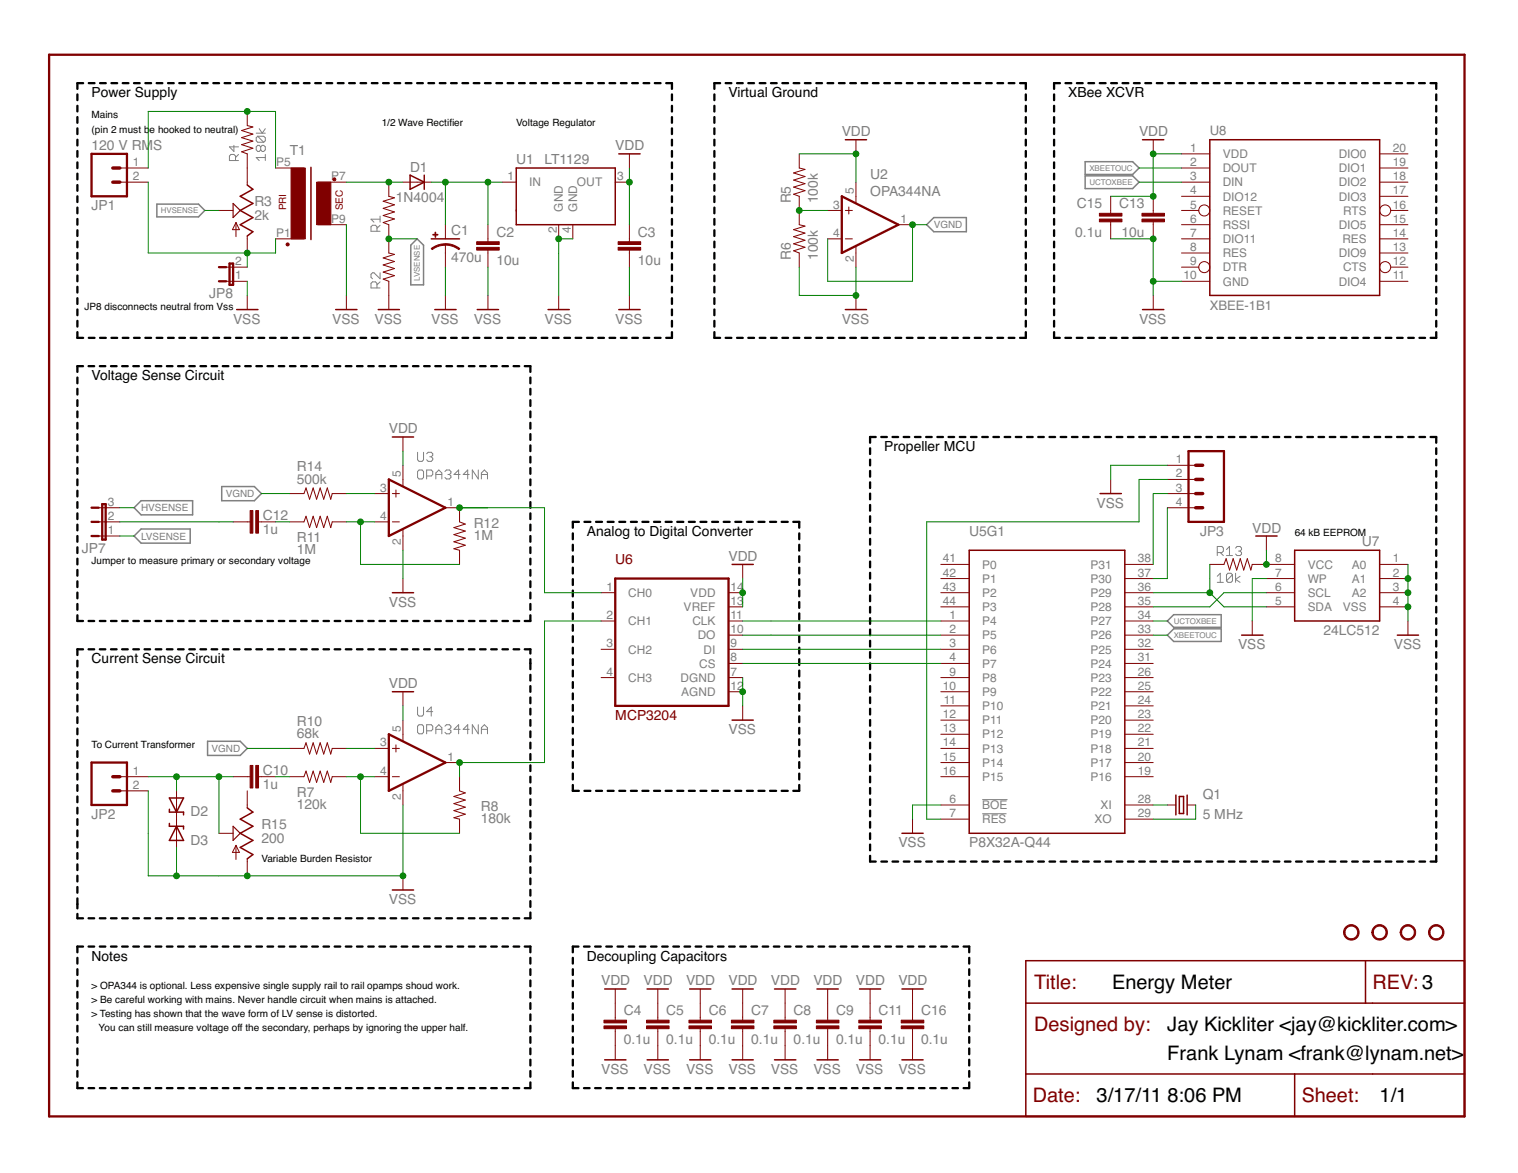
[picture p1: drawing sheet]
<svg xmlns="http://www.w3.org/2000/svg" width="279mm" height="216mm" viewBox="0 0 279 216" stroke-linecap="round" stroke-linejoin="round" font-family="sans-serif">
<defs><g id="words">
<g font-size="3.7" fill="#800000">
<text x="190.4" y="182">Title:</text>
<text x="252.6" y="182">REV: 3</text>
<text x="190.4" y="189.9">Designed by:</text>
<text x="190.1" y="202.9">Date:</text>
<text x="239.6" y="202.9">Sheet:</text>
</g>
<g font-size="3.7">
<text x="204.7" y="182">Energy Meter</text>
<text x="214.9" y="189.9">Jay Kickliter &lt;jay@kickliter.com&gt;</text>
<text x="214.9" y="195.1">Frank Lynam &lt;frank@lynam.net&gt;</text>
<text x="201.8" y="202.9">3/17/11</text>
<text x="214.9" y="202.9">8:06 PM</text>
<text x="253.9" y="202.9">1/1</text>
</g>
<g font-size="2.6">
<text x="16.9" y="17.9">Power Supply</text>
<text x="134.1" y="17.9">Virtual Ground</text>
<text x="196.6" y="17.9">XBee XCVR</text>
<text x="16.9" y="70">Voltage Sense Circuit</text>
<text x="162.8" y="83">Propeller MCU</text>
<text x="108" y="98.7">Analog to Digital Converter</text>
<text x="16.9" y="122.1">Current Sense Circuit</text>
<text x="16.9" y="176.8">Notes</text>
<text x="108" y="176.8">Decoupling Capacitors</text>
</g>
<g font-size="2.6" fill="#808080">
<text x="16.9" y="27.5">120 V RMS</text>
<text x="53.3" y="28.6">T1</text>
<text x="113.2" y="27.7">VDD</text>
<text x="154.9" y="25.1">VDD</text>
<text x="209.6" y="25.1">VDD</text>
<text x="75.5" y="31.7">D1</text>
<text x="95" y="30.1">U1</text>
<text x="100.2" y="30.1">LT1129</text>
<text x="160.1" y="32.9">U2</text>
<text x="16.9" y="38.7">JP1</text>
<text x="46.8" y="40.6">2k</text>
<text x="46.8" y="38">R3</text>
<text x="72.9" y="37.2">1N4004</text>
<text x="145.6" y="37.4" transform="rotate(-90 145.6 37.4)">R5</text>
<text x="150.5" y="37.4" transform="rotate(-90 150.5 37.4)">100k</text>
<text x="160.1" y="36.1">OPA344NA</text>
<text x="198.2" y="38.4">C15</text>
<text x="206" y="38.4">C13</text>
<text x="83" y="43.3">C1</text>
<text x="91.4" y="43.6">C2</text>
<text x="117.4" y="43.6">C3</text>
<text x="145.6" y="47.9" transform="rotate(-90 145.6 47.9)">R6</text>
<text x="150.5" y="47.9" transform="rotate(-90 150.5 47.9)">100k</text>
<text x="197.9" y="43.6">0.1u</text>
<text x="206.4" y="43.6">10u</text>
<text x="83" y="48.3">470u</text>
<text x="91.4" y="48.8">10u</text>
<text x="117.4" y="48.8">10u</text>
<text x="38.5" y="54.9">JP8</text>
<text x="42.9" y="59.6">VSS</text>
<text x="61.1" y="59.6">VSS</text>
<text x="69" y="59.6">VSS</text>
<text x="79.4" y="59.6">VSS</text>
<text x="87.2" y="59.6">VSS</text>
<text x="100.2" y="59.6">VSS</text>
<text x="113.2" y="59.6">VSS</text>
<text x="154.9" y="59.6">VSS</text>
<text x="209.6" y="59.6">VSS</text>
<text x="71.6" y="79.8">VDD</text>
<text x="54.6" y="89">500k</text>
<text x="54.6" y="86.7">R14</text>
<text x="48.4" y="95.7">C12</text>
<text x="201.8" y="93.5">VSS</text>
<text x="15.1" y="101.8">JP7</text>
<text x="48.4" y="98.3">1u</text>
<text x="54.6" y="99.7">R11</text>
<text x="87.2" y="99.4">1M</text>
<text x="87.2" y="97.1">R12</text>
<text x="178.4" y="98.7">U5G1</text>
<text x="220.9" y="98.7">JP3</text>
<text x="230.5" y="98">VDD</text>
<text x="250.7" y="100.5">U7</text>
<text x="54.6" y="102.1">1M</text>
<text x="134.1" y="103.2">VDD</text>
<text x="71.6" y="111.7">VSS</text>
<text x="227.9" y="119.5">VSS</text>
<text x="243.6" y="116.9">24LC512</text>
<text x="256.5" y="119.5">VSS</text>
<text x="71.6" y="126.7">VDD</text>
<text x="54.6" y="135.9">68k</text>
<text x="54.6" y="133.6">R10</text>
<text x="134.1" y="135.1">VSS</text>
<text x="48.4" y="142.6">C10</text>
<text x="48.4" y="145.2">1u</text>
<text x="54.6" y="149">120k</text>
<text x="54.6" y="146.6">R7</text>
<text x="88.5" y="149.2">R8</text>
<text x="221.4" y="147.1">Q1</text>
<text x="16.9" y="150.8">JP2</text>
<text x="35.1" y="150.3">D2</text>
<text x="35.1" y="155.5">D3</text>
<text x="48.1" y="155.2">200</text>
<text x="48.1" y="152.6">R15</text>
<text x="88.5" y="151.6">180k</text>
<text x="165.4" y="156">VSS</text>
<text x="178.4" y="156">P8X32A-Q44</text>
<text x="221.4" y="150.8">5 MHz</text>
<text x="71.6" y="166.4">VSS</text>
<text x="110.6" y="181.4">VDD</text>
<text x="118.5" y="181.4">VDD</text>
<text x="126.3" y="181.4">VDD</text>
<text x="134.1" y="181.4">VDD</text>
<text x="141.9" y="181.4">VDD</text>
<text x="149.7" y="181.4">VDD</text>
<text x="157.5" y="181.4">VDD</text>
<text x="165.4" y="181.4">VDD</text>
<text x="114.8" y="186.9">C4</text>
<text x="122.6" y="186.9">C5</text>
<text x="130.4" y="186.9">C6</text>
<text x="138.3" y="186.9">C7</text>
<text x="146.1" y="186.9">C8</text>
<text x="153.9" y="186.9">C9</text>
<text x="161.7" y="186.9">C11</text>
<text x="169.5" y="186.9">C16</text>
<text x="110.6" y="197.7">VSS</text>
<text x="114.8" y="192.1">0.1u</text>
<text x="118.5" y="197.7">VSS</text>
<text x="122.6" y="192.1">0.1u</text>
<text x="126.3" y="197.7">VSS</text>
<text x="130.4" y="192.1">0.1u</text>
<text x="134.1" y="197.7">VSS</text>
<text x="138.3" y="192.1">0.1u</text>
<text x="141.9" y="197.7">VSS</text>
<text x="146.1" y="192.1">0.1u</text>
<text x="149.7" y="197.7">VSS</text>
<text x="153.9" y="192.1">0.1u</text>
<text x="157.5" y="197.7">VSS</text>
<text x="161.7" y="192.1">0.1u</text>
<text x="165.4" y="197.7">VSS</text>
<text x="169.5" y="192.1">0.1u</text>
</g>
<g font-size="2.6" fill="#800000">
<text x="113.2" y="103.9">U6</text>
<text x="113.2" y="132.5">MCP3204</text>
</g>
<g font-size="2.4" fill="#808080">
<text x="222.7" y="24.9">U8</text>
<text x="222.7" y="57">XBEE-1B1</text>
</g>
<g font-size="2.2" fill="#808080">
<text x="219" y="28">1</text>
<text x="225.1" y="29.1">VDD</text>
<text x="246.4" y="29.1">DIO0</text>
<text x="256.3" y="28">20</text>
<text x="24.5" y="30.6">1</text>
<text x="24.5" y="33.2">2</text>
<text x="50.8" y="30.6">P5</text>
<text x="60.9" y="33.2">P7</text>
<text x="93.4" y="33.2">1</text>
<text x="97.4" y="34.3">IN</text>
<text x="106.2" y="34.3">OUT</text>
<text x="113.6" y="33.2">3</text>
<text x="157.2" y="35.8" transform="rotate(-90 157.2 35.8)">5</text>
<text x="219" y="30.6">2</text>
<text x="219" y="33.2">3</text>
<text x="219" y="35.8">4</text>
<text x="225.1" y="31.7">DOUT</text>
<text x="225.1" y="34.3">DIN</text>
<text x="246.4" y="34.3">DIO2</text>
<text x="246.4" y="31.7">DIO1</text>
<text x="256.3" y="35.8">17</text>
<text x="256.3" y="33.2">18</text>
<text x="256.3" y="30.6">19</text>
<text x="60.9" y="41">P9</text>
<text x="103.6" y="39" transform="rotate(-90 103.6 39)">GND</text>
<text x="106.2" y="39" transform="rotate(-90 106.2 39)">GND</text>
<text x="153.3" y="38.4">3</text>
<text x="165.7" y="41">1</text>
<text x="219" y="38.4">5</text>
<text x="219" y="41">6</text>
<text x="225.1" y="36.9">DIO12</text>
<text x="225.1" y="39.5">RESET</text>
<text x="246.4" y="36.9">DIO3</text>
<text x="247.2" y="39.5">RTS</text>
<text x="256.3" y="41">15</text>
<text x="256.3" y="38.4">16</text>
<text x="50.8" y="43.6">P1</text>
<text x="102.5" y="42.9" transform="rotate(-90 102.5 42.9)">2</text>
<text x="105.1" y="42.9" transform="rotate(-90 105.1 42.9)">4</text>
<text x="153.3" y="43.6">4</text>
<text x="219" y="43.6">7</text>
<text x="219" y="46.2">8</text>
<text x="225.1" y="42.1">RSSI</text>
<text x="225.1" y="44.7">DIO11</text>
<text x="225.1" y="47.3">RES</text>
<text x="246.4" y="47.3">DIO9</text>
<text x="246.4" y="42.1">DIO5</text>
<text x="247.1" y="44.7">RES</text>
<text x="256.3" y="46.2">13</text>
<text x="256.3" y="43.6">14</text>
<text x="43.3" y="51.4">1</text>
<text x="43.3" y="48.8">2</text>
<text x="157.2" y="48.2" transform="rotate(-90 157.2 48.2)">2</text>
<text x="217.8" y="51.4">10</text>
<text x="219" y="48.8">9</text>
<text x="225.1" y="49.9">DTR</text>
<text x="225.1" y="52.6">GND</text>
<text x="246.4" y="52.6">DIO4</text>
<text x="247.2" y="50">CTS</text>
<text x="256.3" y="51.4">11</text>
<text x="256.3" y="48.8">12</text>
<text x="73.8" y="87.9" transform="rotate(-90 73.8 87.9)">5</text>
<text x="216.4" y="85.3">1</text>
<text x="216.4" y="87.9">2</text>
<text x="19.8" y="95.7">2</text>
<text x="19.8" y="93.1">3</text>
<text x="70" y="95.7">4</text>
<text x="70" y="90.5">3</text>
<text x="82.4" y="93.1">1</text>
<text x="216.4" y="90.5">3</text>
<text x="216.4" y="93.1">4</text>
<text x="19.8" y="98.3">1</text>
<text x="73.8" y="100.3" transform="rotate(-90 73.8 100.3)">2</text>
<text x="173.5" y="103.5">41</text>
<text x="173.5" y="106.1">42</text>
<text x="180.8" y="104.7">P0</text>
<text x="180.8" y="107.3">P1</text>
<text x="200.7" y="107.3">P30</text>
<text x="200.7" y="104.7">P31</text>
<text x="209.4" y="106.1">37</text>
<text x="209.4" y="103.5">38</text>
<text x="234.7" y="106.1">7</text>
<text x="234.7" y="103.5">8</text>
<text x="240.7" y="107.3">WP</text>
<text x="240.7" y="104.7">VCC</text>
<text x="248.8" y="104.7">A0</text>
<text x="248.8" y="107.3">A1</text>
<text x="256.3" y="103.5">1</text>
<text x="256.3" y="106.1">2</text>
<text x="111.7" y="108.7">1</text>
<text x="111.7" y="113.9">2</text>
<text x="115.6" y="109.9">CH0</text>
<text x="125.8" y="112.5">VREF</text>
<text x="127.1" y="109.9">VDD</text>
<text x="134.5" y="108.7">14</text>
<text x="134.5" y="111.3">13</text>
<text x="134.5" y="113.9">11</text>
<text x="173.5" y="108.7">43</text>
<text x="173.5" y="111.3">44</text>
<text x="174.8" y="113.9">1</text>
<text x="180.8" y="109.9">P2</text>
<text x="180.8" y="112.5">P3</text>
<text x="200.7" y="112.5">P28</text>
<text x="200.7" y="109.9">P29</text>
<text x="209.4" y="113.9">34</text>
<text x="209.4" y="111.3">35</text>
<text x="209.4" y="108.7">36</text>
<text x="234.7" y="108.7">6</text>
<text x="234.7" y="111.3">5</text>
<text x="240.7" y="109.9">SCL</text>
<text x="240.7" y="112.5">SDA</text>
<text x="247.2" y="112.5">VSS</text>
<text x="248.8" y="109.9">A2</text>
<text x="256.3" y="111.3">4</text>
<text x="256.3" y="108.7">3</text>
<text x="111.7" y="119.1">3</text>
<text x="115.6" y="115.1">CH1</text>
<text x="127.4" y="115.1">CLK</text>
<text x="128.4" y="117.7">DO</text>
<text x="134.5" y="116.5">10</text>
<text x="134.5" y="119.1">9</text>
<text x="174.8" y="116.5">2</text>
<text x="174.8" y="119.1">3</text>
<text x="180.8" y="115.1">P4</text>
<text x="180.8" y="117.7">P5</text>
<text x="200.7" y="117.7">P26</text>
<text x="200.7" y="115.1">P27</text>
<text x="209.4" y="119.1">32</text>
<text x="209.4" y="116.5">33</text>
<text x="111.7" y="124.4">4</text>
<text x="115.6" y="120.3">CH2</text>
<text x="115.6" y="125.5">CH3</text>
<text x="125.3" y="125.5">DGND</text>
<text x="128.7" y="122.9">CS</text>
<text x="129.5" y="120.3">DI</text>
<text x="134.5" y="121.8">8</text>
<text x="134.5" y="124.4">7</text>
<text x="174.8" y="121.8">4</text>
<text x="174.8" y="124.4">9</text>
<text x="180.8" y="120.3">P6</text>
<text x="180.8" y="122.9">P7</text>
<text x="180.8" y="125.5">P8</text>
<text x="200.7" y="125.5">P23</text>
<text x="200.7" y="122.9">P24</text>
<text x="200.7" y="120.3">P25</text>
<text x="209.4" y="124.4">26</text>
<text x="209.4" y="121.8">31</text>
<text x="125.4" y="128.1">AGND</text>
<text x="134.5" y="127">12</text>
<text x="173.5" y="127">10</text>
<text x="173.7" y="129.6">11</text>
<text x="180.8" y="128.1">P9</text>
<text x="180.8" y="130.7">P10</text>
<text x="200.7" y="130.7">P21</text>
<text x="200.7" y="128.1">P22</text>
<text x="209.4" y="129.6">24</text>
<text x="209.4" y="127">25</text>
<text x="70" y="137.4">3</text>
<text x="73.8" y="134.8" transform="rotate(-90 73.8 134.8)">5</text>
<text x="173.5" y="132.2">12</text>
<text x="173.5" y="134.8">13</text>
<text x="173.5" y="137.4">14</text>
<text x="180.8" y="133.3">P11</text>
<text x="180.8" y="135.9">P12</text>
<text x="200.7" y="135.9">P19</text>
<text x="200.7" y="133.3">P20</text>
<text x="209.4" y="137.4">21</text>
<text x="209.4" y="134.8">22</text>
<text x="209.4" y="132.2">23</text>
<text x="24.5" y="142.6">1</text>
<text x="70" y="142.6">4</text>
<text x="82.4" y="140">1</text>
<text x="173.5" y="140">15</text>
<text x="173.5" y="142.6">16</text>
<text x="180.8" y="138.5">P13</text>
<text x="180.8" y="141.1">P14</text>
<text x="180.8" y="143.7">P15</text>
<text x="200.7" y="143.7">P16</text>
<text x="200.7" y="141.1">P17</text>
<text x="200.7" y="138.5">P18</text>
<text x="209.4" y="142.6">19</text>
<text x="209.4" y="140">20</text>
<text x="24.5" y="145.2">2</text>
<text x="73.8" y="147.2" transform="rotate(-90 73.8 147.2)">2</text>
<text x="174.8" y="147.8">6</text>
<text x="180.8" y="149">BOE</text>
<text x="202.6" y="149">XI</text>
<text x="209.4" y="147.8">28</text>
<text x="174.8" y="150.4">7</text>
<text x="180.8" y="151.6">RES</text>
<text x="201.5" y="151.6">XO</text>
<text x="209.4" y="150.4">29</text>
</g>
<g font-size="1.8">
<text x="16.9" y="21.8">Mains</text>
<text x="70.3" y="23.1">1/2 Wave Rectifer</text>
<text x="82.7" y="23.1">i</text>
<text x="95" y="23.1">Voltage Regulator</text>
<text x="16.9" y="24.4">(pin 2 must b</text>
<text x="27.5" y="24.4">e hooked to neutral)</text>
<text x="15.6" y="57">JP8 disconnects neutral from Vss</text>
<text x="238.3" y="98.7">64 kB EEPROM</text>
<text x="16.9" y="103.9">Jumper to measure primary or secondary voltage</text>
<text x="16.9" y="137.7">To Current Transformer</text>
<text x="48.1" y="158.6">Variable Burden Resistor</text>
<text x="16.9" y="182">&gt; OPA344 is optional. Less expensive single supply rail to rail opamps shoud work.</text>
<text x="16.9" y="184.6">&gt; Be careful working with mains. Never handle circuit when mains is attached.</text>
<text x="16.9" y="187.2">&gt; Testing has shown that the wave form of LV sense is distorted.</text>
<text x="18.2" y="189.9">You can still measure voltage off the secondary, perhaps by ignoring the upper half.</text>
</g>
<g font-size="1.8" fill="#800000">
<text x="52.7" y="38.7" transform="rotate(-90 52.7 38.7)">PRI</text>
<text x="63.1" y="38.7" transform="rotate(-90 63.1 38.7)">SEC</text>
</g>
<g font-size="1.8" fill="#808080">
<text x="171.9" y="42">VGND</text>
<text x="26" y="94.1">HVSENSE</text>
<text x="41.5" y="91.5">VGND</text>
<text x="26" y="99.3">LVSENSE</text>
<text x="38.9" y="138.4">VGND</text>
</g>
<g font-size="1.5" fill="#808080">
<text x="200.5" y="31.4">XBEETOUC</text>
<text x="200.5" y="34">UCTOXBEE</text>
<text x="29.6" y="39.3">HVSENSE</text>
<text x="77.3" y="51.7" transform="rotate(-90 77.3 51.7)">LVSENSE</text>
<text x="216" y="117.4">XBEETOUC</text>
<text x="216" y="114.8">UCTOXBEE</text>
</g>
</g></defs>
<g fill="#000" stroke="#000" stroke-width=".42">
<path d="M14.2 15.3v1.1zM14.2 17.4v1zM14.2 19.5v1zM14.2 15.3h1.1zM16.3 15.3h1.1zM18.4 15.3h1.1zM20.5 15.3h1.1zM22.6 15.3h1zM24.7 15.3h1zM26.8 15.3h1zM28.8 15.3h1.1zM30.9 15.3h1.1z"/>
<path d="M33 15.3h1.1zM35.1 15.3h1.1zM37.2 15.3h1zM39.3 15.3h1zM41.3 15.3h1.1zM43.4 15.3h1.1zM45.5 15.3h1.1zM47.6 15.3h1zM49.7 15.3h1zM51.8 15.3h1zM53.8 15.3h1.1zM55.9 15.3h1.1z"/>
<path d="M58 15.3h1.1zM60.1 15.3h1.1zM62.2 15.3h1zM64.3 15.3h1zM66.4 15.3h1zM68.4 15.3h1.1zM70.5 15.3h1.1zM72.6 15.3h1.1zM74.7 15.3h1zM76.8 15.3h1zM78.8 15.3h1.1zM80.9 15.3h1.1z"/>
<path d="M83 15.3h1.1zM85.1 15.3h1.1zM87.2 15.3h1zM89.3 15.3h1zM91.4 15.3h1zM93.4 15.3h1.1zM95.5 15.3h1.1zM97.6 15.3h1.1zM99.7 15.3h1.1zM101.8 15.3h1zM103.9 15.3h1zM105.9 15.3h1.1z"/>
<path d="M108 15.3h1.1zM110.1 15.3h1.1zM112.2 15.3h1zM114.3 15.3h1zM116.4 15.3h1zM118.4 15.3h1.1zM120.5 15.3h1.1zM123.7 17.4v1zM123.7 15.3v1.1zM122.6 15.3h1.1zM131.5 17.4v1zM131.5 15.3v1.1z"/>
<path d="M131.5 15.3h1zM133.6 15.3h1zM135.7 15.3h1zM137.7 15.3h1.1zM139.8 15.3h1.1zM141.9 15.3h1.1zM144 15.3h1.1zM146.1 15.3h1zM148.1 15.3h1.1zM150.2 15.3h1.1zM152.3 15.3h1.1zM154.4 15.3h1.1z"/>
<path d="M156.5 15.3h1zM158.6 15.3h1zM160.7 15.3h1zM162.8 15.3h1zM164.8 15.3h1.1zM166.9 15.3h1.1zM169 15.3h1.1zM171.1 15.3h1zM173.2 15.3h1zM175.2 15.3h1.1zM177.3 15.3h1.1zM179.4 15.3h1.1z"/>
<path d="M181.5 15.3h1zM183.6 15.3h1zM185.7 15.3h1zM187.7 15.3h1.1zM188.8 15.3v1.1zM188.8 17.4v1zM188.8 19.5v1zM194 15.3v1.1zM194 17.4v1zM194 19.5v1zM194 15.3h1.1zM196.1 15.3h1.1z"/>
<path d="M198.2 15.3h1.1zM200.3 15.3h1.1zM202.4 15.3h1.1zM204.5 15.3h1.1zM206.6 15.3h1.1zM208.7 15.3h1.1zM210.8 15.3h1.1zM212.9 15.3h1.1zM215 15.3h1.1zM217.1 15.3h1.1zM219.2 15.3h1.1zM221.3 15.3h1.1z"/>
<path d="M223.4 15.3h1.1zM225.5 15.3h1.1zM227.6 15.3h1.1zM229.7 15.3h1.1zM231.8 15.3h1.1zM233.9 15.3h1.1zM236 15.3h1.1zM238.1 15.3h1.1zM240.2 15.3h1.1zM242.3 15.3h1.1zM244.4 15.3h1.1zM246.5 15.3h1.1z"/>
<path d="M248.6 15.3h1.1zM250.7 15.3h1.1zM252.8 15.3h1.1zM254.9 15.3h1.1zM257 15.3h1.1zM259.1 15.3h1.1zM261.2 15.3h1.1zM264.4 17.4v1zM264.4 15.3v1.1zM263.3 15.3h1.1zM14.2 21.5v1.1zM14.2 23.6v1.1z"/>
<path d="M14.2 25.7v1.1zM14.2 27.8v1.1zM14.2 29.9v1zM14.2 32v1zM14.2 34.1v1zM14.2 36.1v1.1zM14.2 38.2v1.1zM123.7 38.2v1.1zM123.7 36.1v1.1zM123.7 34.1v1zM123.7 32v1zM123.7 29.9v1z"/>
<path d="M123.7 27.8v1.1zM123.7 25.7v1.1zM123.7 23.6v1.1zM123.7 21.5v1.1zM123.7 19.5v1zM131.5 38.2v1.1zM131.5 36.1v1.1zM131.5 34.1v1zM131.5 32v1zM131.5 29.9v1zM131.5 27.8v1.1zM131.5 25.7v1.1z"/>
<path d="M131.5 23.6v1.1zM131.5 21.5v1.1zM131.5 19.5v1zM188.8 21.5v1.1zM188.8 23.6v1.1zM188.8 25.7v1.1zM188.8 27.8v1.1zM188.8 29.9v1zM188.8 32v1zM188.8 34.1v1zM188.8 36.1v1.1zM188.8 38.2v1.1z"/>
<path d="M194 21.5v1.1zM194 23.6v1.1zM194 25.7v1.1zM194 27.8v1.1zM194 29.9v1zM194 32v1zM194 34.1v1zM194 36.1v1.1zM194 38.2v1.1zM264.4 38.2v1.1zM264.4 36.1v1.1zM264.4 34.1v1z"/>
<path d="M264.4 32v1zM264.4 29.9v1zM264.4 27.8v1.1zM264.4 25.7v1.1zM264.4 23.6v1.1zM264.4 21.5v1.1zM264.4 19.5v1zM14.2 40.3v1.1zM14.2 42.4v1zM14.2 44.5v1zM14.2 46.5v1.1zM14.2 48.6v1.1z"/>
<path d="M14.2 50.7v1.1zM14.2 52.8v1zM14.2 54.9v1zM14.2 57v1zM14.2 59.1v1zM123.7 57v1zM123.7 54.9v1zM123.7 52.8v1zM123.7 50.7v1.1zM123.7 48.6v1.1zM123.7 46.5v1.1zM123.7 44.5v1z"/>
<path d="M123.7 42.4v1zM123.7 40.3v1.1zM131.5 57v1zM131.5 54.9v1zM131.5 52.8v1zM131.5 50.7v1.1zM131.5 48.6v1.1zM131.5 46.5v1.1zM131.5 44.5v1zM131.5 42.4v1zM131.5 40.3v1.1zM188.8 40.3v1.1z"/>
<path d="M188.8 42.4v1zM188.8 44.5v1zM188.8 46.5v1.1zM188.8 48.6v1.1zM188.8 50.7v1.1zM188.8 52.8v1zM188.8 54.9v1zM188.8 57v1zM188.8 59.1v1zM194 40.3v1.1zM194 42.4v1zM194 44.5v1z"/>
<path d="M194 46.5v1.1zM194 48.6v1.1zM194 50.7v1.1zM194 52.8v1zM194 54.9v1zM194 57v1zM194 59.1v1zM264.4 57v1zM264.4 54.9v1zM264.4 52.8v1zM264.4 50.7v1.1zM264.4 48.6v1.1z"/>
<path d="M264.4 46.5v1.1zM264.4 44.5v1zM264.4 42.4v1zM264.4 40.3v1.1zM14.2 77.8v1.1zM14.2 75.7v1.1zM14.2 73.7v1zM14.2 71.6v1zM14.2 69.5v1zM14.2 67.4v1.1zM14.2 67.4h1.1zM14.2 61.1v1.1z"/>
<path d="M14.2 62.2h1.1zM16.3 67.4h1zM16.3 62.2h1.1zM18.4 67.4h1zM18.4 62.2h1.1zM20.4 67.4h1.1zM20.5 62.2h1.1zM22.5 67.4h1zM22.6 62.2h1zM24.5 67.4h1.1zM24.7 62.2h1zM26.6 67.4h1z"/>
<path d="M26.8 62.2h1zM28.7 67.4h1zM28.8 62.2h1.1zM30.7 67.4h1zM30.9 62.2h1.1zM32.8 67.4h1zM33 62.2h1.1zM34.8 67.4h1.1zM35.1 62.2h1.1zM36.9 67.4h1zM37.2 62.2h1zM38.9 67.4h1.1z"/>
<path d="M39.3 62.2h1zM41 67.4h1zM41.3 62.2h1.1zM43.1 67.4h1zM43.4 62.2h1.1zM45.1 67.4h1.1zM45.5 62.2h1.1zM47.2 67.4h1zM47.6 62.2h1zM49.2 67.4h1.1zM49.7 62.2h1zM51.3 67.4h1z"/>
<path d="M51.8 62.2h1zM53.4 67.4h1zM53.8 62.2h1.1zM55.4 67.4h1.1zM55.9 62.2h1.1zM57.5 67.4h1zM58 62.2h1.1zM59.5 67.4h1.1zM60.1 62.2h1.1zM61.6 67.4h1zM62.2 62.2h1zM63.6 67.4h1.1z"/>
<path d="M64.3 62.2h1zM65.7 67.4h1zM66.4 62.2h1zM67.8 67.4h1zM68.4 62.2h1.1zM69.8 67.4h1.1zM70.5 62.2h1.1zM71.9 67.4h1zM72.6 62.2h1.1zM73.9 67.4h1.1zM74.7 62.2h1zM76 67.4h1z"/>
<path d="M76.8 62.2h1zM78.1 67.4h1zM78.8 62.2h1.1zM80.1 67.4h1.1zM80.9 62.2h1.1zM82.2 67.4h1zM83 62.2h1.1zM84.2 67.4h1.1zM85.1 62.2h1.1zM86.3 67.4h1zM87.2 62.2h1zM88.3 67.4h1.1z"/>
<path d="M89.3 62.2h1zM90.4 67.4h1zM91.4 62.2h1zM92.5 67.4h1zM93.4 62.2h1.1zM94.5 67.4h1.1zM95.5 62.2h1.1zM96.6 67.4h1zM97.6 62.2h1.1zM97.6 67.4v1.1zM97.6 69.5v1zM97.6 71.6v1z"/>
<path d="M97.6 73.7v1zM97.6 75.7v1.1zM97.6 77.8v1.1zM97.6 79.9v1.1zM99.7 62.2h1.1zM101.8 62.2h1zM103.9 62.2h1zM105.9 62.2h1.1zM108 62.2h1.1zM110.1 62.2h1.1zM112.2 62.2h1zM114.3 62.2h1z"/>
<path d="M116.4 62.2h1zM118.4 62.2h1.1zM120.5 62.2h1.1zM122.6 62.2h1.1zM123.7 61.1v1.1zM123.7 59.1v1zM131.5 61.1v1.1zM131.5 59.1v1zM131.5 62.2h1zM133.6 62.2h1zM135.7 62.2h1zM137.7 62.2h1.1z"/>
<path d="M139.8 62.2h1.1zM141.9 62.2h1.1zM144 62.2h1.1zM146.1 62.2h1zM148.2 62.2h1zM150.2 62.2h1.1zM152.3 62.2h1.1zM154.4 62.2h1.1zM156.5 62.2h1zM158.6 62.2h1zM160.7 62.2h1zM162.8 62.2h1z"/>
<path d="M164.8 62.2h1.1zM166.9 62.2h1.1zM169 62.2h1.1zM171.1 62.2h1zM173.2 62.2h1zM175.2 62.2h1.1zM177.3 62.2h1.1zM179.4 62.2h1.1zM181.5 62.2h1.1zM183.6 62.2h1zM185.7 62.2h1zM188.8 61.1v1.1z"/>
<path d="M187.7 62.2h1.1zM194 61.1v1.1zM194 62.2h1.1zM196.1 62.2h1zM198.2 62.2h1zM200.3 62.2h1zM202.4 62.2h1zM204.4 62.2h1.1zM206.5 62.2h1.1zM208.6 62.2h1.1zM209.7 62.2h1zM211.7 62.2h1z"/>
<path d="M213.8 62.2h1zM215.8 62.2h1.1zM217.9 62.2h1zM220 62.2h1zM222 62.2h1.1zM224.1 62.2h1zM226.2 62.2h1zM228.2 62.2h1.1zM230.3 62.2h1zM232.3 62.2h1.1zM234.4 62.2h1.1zM236.5 62.2h1z"/>
<path d="M238.5 62.2h1.1zM240.6 62.2h1zM242.7 62.2h1zM244.7 62.2h1.1zM246.8 62.2h1zM248.9 62.2h1zM250.9 62.2h1.1zM253 62.2h1zM255.1 62.2h1zM257.1 62.2h1.1zM259.2 62.2h1zM261.3 62.2h1z"/>
<path d="M263.3 62.2h1.1zM264.4 61.1v1.1zM264.4 59.1v1zM14.2 98.7v1zM14.2 96.6v1zM14.2 94.5v1zM14.2 92.4v1.1zM14.2 90.3v1.1zM14.2 88.2v1.1zM14.2 86.1v1.1zM14.2 84.1v1zM14.2 82v1z"/>
<path d="M14.2 79.9v1.1zM97.6 82v1zM97.6 84.1v1zM97.6 86.1v1.1zM97.6 88.2v1.1zM97.6 90.3v1.1zM97.6 92.4v1.1zM97.6 94.5v1zM97.6 96.6v1zM97.6 98.7v1zM105.4 96.1v1zM105.4 98.2v1.1z"/>
<path d="M105.4 96.1h1.2zM107.6 96.1h1.1zM109.7 96.1h1.1zM111.8 96.1h1.1zM114 96.1h1.1zM116.1 96.1h1.1zM118.2 96.1h1.2zM120.4 96.1h1.1zM122.5 96.1h1.1zM124.7 96.1h1.1zM126.8 96.1h1.1zM128.9 96.1h1.1z"/>
<path d="M131.1 96.1h1.1zM133.2 96.1h1.1zM135.3 96.1h1.1zM137.5 96.1h1.1zM139.6 96.1h1.1zM141.7 96.1h1.2zM143.9 96.1h1.1zM147.1 98.2v1.1zM147.1 96.1v1zM146 96.1h1.1zM160.1 97.1v1.1zM160.1 95v1.1z"/>
<path d="M160.1 92.9v1.1zM160.1 90.8v1.1zM160.1 88.8v1zM160.1 86.7v1zM160.1 84.6v1.1zM160.1 82.5v1.1zM160.1 80.4v1.1zM160.1 80.4h1.1zM162.2 80.4h1zM164.3 80.4h1zM166.3 80.4h1.1zM168.4 80.4h1z"/>
<path d="M170.5 80.4h1zM172.5 80.4h1.1zM174.6 80.4h1zM176.7 80.4h1zM178.7 80.4h1zM180.8 80.4h1zM182.8 80.4h1.1zM184.9 80.4h1zM187 80.4h1zM189 80.4h1.1zM191.1 80.4h1zM193.2 80.4h1z"/>
<path d="M195.2 80.4h1.1zM197.3 80.4h1zM199.3 80.4h1.1zM201.4 80.4h1.1zM203.5 80.4h1zM205.5 80.4h1.1zM207.6 80.4h1zM209.7 80.4h1zM211.7 80.4h1.1zM213.8 80.4h1zM215.9 80.4h1zM217.9 80.4h1.1z"/>
<path d="M220 80.4h1zM222 80.4h1.1zM224.1 80.4h1zM226.2 80.4h1zM228.2 80.4h1.1zM230.3 80.4h1zM232.4 80.4h1zM234.4 80.4h1.1zM236.5 80.4h1zM238.5 80.4h1.1zM240.6 80.4h1.1zM242.7 80.4h1z"/>
<path d="M244.8 80.4h1zM246.8 80.4h1zM248.9 80.4h1zM250.9 80.4h1.1zM253 80.4h1zM255.1 80.4h1zM257.1 80.4h1.1zM259.2 80.4h1zM261.3 80.4h1zM263.3 80.4h1.1zM264.4 80.4v1.1zM264.4 82.5v1.1z"/>
<path d="M264.4 84.6v1.1zM264.4 86.7v1zM264.4 88.8v1zM264.4 90.8v1.1zM264.4 92.9v1.1zM264.4 95v1.1zM264.4 97.1v1zM264.4 99.2v1zM14.2 119.5h1.1zM14.2 113.2v1.1zM14.2 111.2v1zM14.2 109.1v1z"/>
<path d="M14.2 107v1.1zM14.2 104.9v1.1zM14.2 102.8v1.1zM14.2 100.7v1.1zM14.2 114.3h1.1zM16.3 119.5h1zM16.3 114.3h1zM18.4 119.5h1zM18.4 114.3h1zM20.4 119.5h1.1zM20.4 114.3h1.1zM22.5 119.5h1z"/>
<path d="M22.5 114.3h1zM24.5 119.5h1.1zM24.5 114.3h1.1zM26.6 119.5h1zM26.6 114.3h1zM28.7 119.5h1zM28.7 114.3h1zM30.7 119.5h1zM30.7 114.3h1zM32.8 119.5h1zM32.8 114.3h1zM34.8 119.5h1.1z"/>
<path d="M34.8 114.3h1.1zM36.9 119.5h1zM36.9 114.3h1zM38.9 119.5h1.1zM38.9 114.3h1.1zM41 119.5h1zM41 114.3h1zM43.1 119.5h1zM43.1 114.3h1zM45.1 119.5h1.1zM45.1 114.3h1.1zM47.2 119.5h1z"/>
<path d="M47.2 114.3h1zM49.2 119.5h1.1zM49.2 114.3h1.1zM51.3 119.5h1zM51.3 114.3h1zM53.4 119.5h1zM53.4 114.3h1zM55.4 119.5h1.1zM55.4 114.3h1.1zM57.5 119.5h1zM57.5 114.3h1zM59.5 119.5h1.1z"/>
<path d="M59.5 114.3h1.1zM61.6 119.5h1zM61.6 114.3h1zM63.6 119.5h1.1zM63.6 114.3h1.1zM65.7 119.5h1zM65.7 114.3h1zM67.8 119.5h1zM67.8 114.3h1zM69.8 119.5h1.1zM69.8 114.3h1.1zM71.9 119.5h1z"/>
<path d="M71.9 114.3h1zM73.9 119.5h1.1zM73.9 114.3h1.1zM76 119.5h1zM76 114.3h1zM78.1 119.5h1zM78.1 114.3h1zM80.1 119.5h1.1zM80.1 114.3h1.1zM82.2 119.5h1zM82.2 114.3h1zM84.2 119.5h1.1z"/>
<path d="M84.2 114.3h1.1zM86.3 119.5h1zM86.3 114.3h1zM88.3 119.5h1.1zM88.3 114.3h1.1zM90.4 119.5h1zM90.4 114.3h1zM92.5 119.5h1zM92.5 114.3h1zM94.5 119.5h1.1zM94.5 114.3h1.1zM96.6 119.5h1z"/>
<path d="M97.6 119.5v.8zM97.6 100.7v1.1zM97.6 102.8v1.1zM97.6 104.9v1.1zM97.6 107v1.1zM97.6 109.1v1zM97.6 111.2v1zM97.6 113.2v1.1zM96.6 114.3h1zM105.4 100.3v1zM105.4 102.4v1.1zM105.4 104.5v1.1z"/>
<path d="M105.4 106.6v1.1zM105.4 108.7v1.1zM105.4 110.8v1.1zM105.4 112.9v1.1zM105.4 115v1.1zM105.4 117.1v1.1zM105.4 119.2v1.1zM147.1 117.1v1.1zM147.1 115v1.1zM147.1 112.9v1.1zM147.1 110.8v1.1zM147.1 108.7v1.1z"/>
<path d="M147.1 106.6v1.1zM147.1 104.5v1.1zM147.1 102.4v1.1zM147.1 100.3v1zM160.1 117.9v1.1zM160.1 115.9v1zM160.1 113.8v1zM160.1 111.7v1.1zM160.1 109.6v1.1zM160.1 107.5v1.1zM160.1 105.4v1.1zM160.1 103.4v1z"/>
<path d="M160.1 101.3v1zM160.1 99.2v1zM264.4 101.3v1zM264.4 103.4v1zM264.4 105.4v1.1zM264.4 107.5v1.1zM264.4 109.6v1.1zM264.4 111.7v1zM264.4 113.8v1zM264.4 115.8v1.1zM264.4 117.9v1.1zM14.2 138.3v1z"/>
<path d="M14.2 136.2v1zM14.2 134.1v1zM14.2 132v1.1zM14.2 129.9v1.1zM14.2 127.8v1.1zM14.2 125.8v1zM14.2 123.7v1zM14.2 121.6v1.1zM14.2 119.5v1.1zM97.6 121.3v.8zM97.6 122.1v1.1zM97.6 124.2v1.1z"/>
<path d="M97.6 126.3v1zM97.6 128.4v1zM97.6 130.5v1zM97.6 132.5v1.1zM97.6 134.6v1.1zM97.6 136.7v1.1zM97.6 138.8v1zM105.4 121.3v1.1zM105.4 123.4v1.1zM105.4 125.5v1.1zM105.4 127.6v1.1zM105.4 129.8v1z"/>
<path d="M105.4 131.8v1.1zM105.4 134v1zM105.4 136.1v1zM105.4 138.2v1.1zM147.1 138.2v1.1zM147.1 136.1v1zM147.1 134v1zM147.1 131.8v1.1zM147.1 129.8v1zM147.1 127.6v1.1zM147.1 125.5v1.1zM147.1 123.4v1.1z"/>
<path d="M147.1 121.3v1.1zM147.1 119.2v1.1zM160.1 138.8v1zM160.1 136.7v1.1zM160.1 134.6v1.1zM160.1 132.5v1.1zM160.1 130.5v1zM160.1 128.4v1zM160.1 126.3v1zM160.1 124.2v1zM160.1 122.1v1.1zM160.1 120v1.1z"/>
<path d="M264.4 120v1.1zM264.4 122.1v1.1zM264.4 124.2v1zM264.4 126.3v1zM264.4 128.4v1zM264.4 130.5v1zM264.4 132.5v1.1zM264.4 134.6v1.1zM264.4 136.7v1.1zM264.4 138.8v1zM14.2 157v1.1zM14.2 154.9v1.1z"/>
<path d="M14.2 152.8v1.1zM14.2 150.8v1zM14.2 148.7v1zM14.2 146.6v1.1zM14.2 144.5v1.1zM14.2 142.4v1.1zM14.2 140.3v1.1zM97.6 140.9v1zM97.6 143v1zM97.6 145v1.1zM97.6 147.1v1.1zM97.6 149.2v1.1z"/>
<path d="M97.6 151.3v1zM97.6 153.4v1zM97.6 155.4v1.1zM97.6 157.5v1.1zM97.6 159.6v1.1zM105.4 145.6h1.2zM105.4 140.3v1.1zM105.4 142.4v1.1zM105.4 144.5v1.1zM107.6 145.6h1.1zM109.7 145.6h1.1zM111.8 145.6h1.1z"/>
<path d="M114 145.6h1.1zM116.1 145.6h1.1zM118.2 145.6h1.2zM120.4 145.6h1.1zM122.5 145.6h1.1zM124.7 145.6h1.1zM126.8 145.6h1.1zM128.9 145.6h1.1zM131.1 145.6h1.1zM133.2 145.6h1.1zM135.3 145.6h1.1zM137.5 145.6h1.1z"/>
<path d="M139.6 145.6h1.1zM141.7 145.6h1.2zM143.9 145.6h1.1zM146 145.6h1.1zM147.1 144.5v1.1zM147.1 142.4v1.1zM147.1 140.3v1.1zM160.1 157.5v1.1zM160.1 155.4v1.1zM160.1 153.4v1zM160.1 151.3v1zM160.1 149.2v1.1z"/>
<path d="M160.1 147.1v1.1zM160.1 145v1.1zM160.1 142.9v1.1zM160.1 140.9v1zM160.1 158.6h1.1zM162.2 158.6h1.1zM164.3 158.6h1zM166.3 158.6h1.1zM168.4 158.6h1zM170.5 158.6h1zM172.5 158.6h1.1zM174.6 158.6h1z"/>
<path d="M176.7 158.6h1zM178.7 158.6h1zM180.8 158.6h1zM182.8 158.6h1.1zM184.9 158.6h1zM187 158.6h1zM189 158.6h1.1zM191.1 158.6h1zM193.2 158.6h1zM195.2 158.6h1.1zM197.3 158.6h1zM199.3 158.6h1.1z"/>
<path d="M201.4 158.6h1.1zM203.5 158.6h1zM205.5 158.6h1.1zM207.6 158.6h1zM209.7 158.6h1zM211.7 158.6h1.1zM213.8 158.6h1zM215.9 158.6h1zM217.9 158.6h1.1zM220 158.6h1zM222.1 158.6h1zM224.1 158.6h1z"/>
<path d="M226.2 158.6h1zM228.2 158.6h1.1zM230.3 158.6h1.1zM232.4 158.6h1zM234.4 158.6h1.1zM236.5 158.6h1zM238.5 158.6h1.1zM240.6 158.6h1.1zM242.7 158.6h1zM244.8 158.6h1zM246.8 158.6h1zM248.9 158.6h1z"/>
<path d="M250.9 158.6h1.1zM253 158.6h1zM255.1 158.6h1zM257.1 158.6h1.1zM259.2 158.6h1zM261.3 158.6h1zM264.4 140.9v1zM264.4 142.9v1.1zM264.4 145v1.1zM264.4 147.1v1.1zM264.4 149.2v1.1zM264.4 151.3v1z"/>
<path d="M264.4 153.4v1zM264.4 155.4v1.1zM264.4 157.5v1.1zM263.3 158.6h1.1zM14.2 165.4v1zM14.2 163.3v1zM14.2 161.2v1zM14.2 159.1v1zM14.2 168.2v.8zM14.2 166.4v.8zM14.2 174.2h1.1zM14.2 178.4v1.1z"/>
<path d="M14.2 176.3v1.1zM14.2 174.2v1.1zM14.2 169h1.1zM16.3 174.2h1zM16.3 169h1zM18.4 174.2h1zM18.4 169h1zM20.4 174.2h1.1zM20.4 169h1.1zM22.5 174.2h1zM22.5 169h1zM24.5 174.2h1.1z"/>
<path d="M24.5 169h1.1zM26.6 174.2h1zM26.6 169h1zM28.7 174.2h1zM28.7 169h1zM30.7 174.2h1zM30.7 169h1zM32.8 174.2h1zM32.8 169h1zM34.8 174.2h1.1zM34.8 169h1.1zM36.9 174.2h1z"/>
<path d="M36.9 169h1zM38.9 174.2h1.1zM38.9 169h1.1zM41 174.2h1zM41 169h1zM43.1 174.2h1zM43.1 169h1zM45.1 174.2h1.1zM45.1 169h1.1zM47.2 174.2h1zM47.2 169h1zM49.2 174.2h1.1z"/>
<path d="M49.2 169h1.1zM51.3 174.2h1zM51.3 169h1zM53.4 174.2h1zM53.4 169h1zM55.4 174.2h1.1zM55.4 169h1.1zM57.5 174.2h1zM57.5 169h1zM59.5 174.2h1.1zM59.5 169h1.1zM61.6 174.2h1z"/>
<path d="M61.6 169h1zM63.6 174.2h1.1zM63.6 169h1.1zM65.7 174.2h1zM65.7 169h1zM67.8 174.2h1zM67.8 169h1zM69.8 174.2h1.1zM69.8 169h1.1zM71.9 174.2h1zM71.9 169h1zM73.9 174.2h1.1z"/>
<path d="M73.9 169h1.1zM76 174.2h1zM76 169h1zM78.1 174.2h1zM78.1 169h1zM80.1 174.2h1.1zM80.1 169h1.1zM82.2 174.2h1zM82.2 169h1zM84.2 174.2h1.1zM84.2 169h1.1zM86.3 174.2h1z"/>
<path d="M86.3 169h1zM88.3 174.2h1.1zM88.3 169h1.1zM90.4 174.2h1zM90.4 169h1zM92.5 174.2h1zM92.5 169h1zM94.5 174.2h1.1zM94.5 169h1.1zM96.6 174.2h1zM97.6 161.7v1.1zM97.6 163.8v1z"/>
<path d="M97.6 165.9v1zM97.6 168v1zM96.6 169h1zM97.6 174.2v1.1zM97.6 176.3v1.1zM97.6 178.4v1.1zM105.4 174.2v1.1zM105.4 176.3v1.1zM105.4 178.4v1.1zM105.4 174.2h1.1zM107.5 174.2h1zM109.5 174.2h1.1z"/>
<path d="M111.6 174.2h1zM113.7 174.2h1zM115.7 174.2h1zM117.8 174.2h1zM119.8 174.2h1zM121.9 174.2h1zM123.9 174.2h1.1zM126 174.2h1zM128 174.2h1.1zM130.1 174.2h1zM132.1 174.2h1.1zM134.2 174.2h1z"/>
<path d="M136.2 174.2h1.1zM138.3 174.2h1zM140.4 174.2h1zM142.4 174.2h1zM144.5 174.2h1zM146.5 174.2h1.1zM148.6 174.2h1zM150.6 174.2h1.1zM152.7 174.2h1zM154.7 174.2h1.1zM156.8 174.2h1zM158.9 174.2h1z"/>
<path d="M160.9 174.2h1zM163 174.2h1zM165 174.2h1.1zM167.1 174.2h1zM169.1 174.2h1.1zM171.2 174.2h1zM173.2 174.2h1.1zM175.3 174.2h1zM178.4 178.4v1.1zM178.4 176.3v1.1zM178.4 174.2v1.1zM177.4 174.2h1z"/>
<path d="M14.2 197.1v1.1zM14.2 195.1v1zM14.2 193v1zM14.2 190.9v1zM14.2 188.8v1.1zM14.2 186.7v1.1zM14.2 184.6v1.1zM14.2 182.6v1zM14.2 180.5v1zM97.6 180.5v1zM97.6 182.6v1zM97.6 184.6v1.1z"/>
<path d="M97.6 186.7v1.1zM97.6 188.8v1.1zM97.6 190.9v1zM97.6 193v1zM97.6 195.1v1zM97.6 197.1v1.1zM97.6 199.2v1.1zM105.4 180.5v1zM105.4 182.6v1zM105.4 184.6v1.1zM105.4 186.7v1.1zM105.4 188.8v1.1z"/>
<path d="M105.4 190.9v1zM105.4 193v1zM105.4 195.1v1zM105.4 197.1v1.1zM105.4 199.2v1.1zM178.4 197.1v1.1zM178.4 195.1v1zM178.4 193v1zM178.4 190.9v1zM178.4 188.8v1.1zM178.4 186.7v1.1zM178.4 184.6v1.1z"/>
<path d="M178.4 182.6v1zM178.4 180.5v1zM14.2 199.2v1.1zM14.2 200.3h1.1zM16.3 200.3h1zM18.4 200.3h1zM20.4 200.3h1.1zM22.5 200.3h1zM24.5 200.3h1.1zM26.6 200.3h1zM28.7 200.3h1zM30.7 200.3h1z"/>
<path d="M32.8 200.3h1zM34.8 200.3h1.1zM36.9 200.3h1zM38.9 200.3h1.1zM41 200.3h1zM43.1 200.3h1zM45.1 200.3h1.1zM47.2 200.3h1zM49.2 200.3h1.1zM51.3 200.3h1zM53.4 200.3h1zM55.4 200.3h1.1z"/>
<path d="M57.5 200.3h1zM59.5 200.3h1.1zM61.6 200.3h1zM63.6 200.3h1.1zM65.7 200.3h1zM67.8 200.3h1zM69.8 200.3h1.1zM71.9 200.3h1zM73.9 200.3h1.1zM76 200.3h1zM78.1 200.3h1zM80.1 200.3h1.1z"/>
<path d="M82.2 200.3h1zM84.2 200.3h1.1zM86.3 200.3h1zM88.3 200.3h1.1zM90.4 200.3h1zM92.5 200.3h1zM94.5 200.3h1.1zM96.6 200.3h1zM105.4 200.3h1.1zM107.5 200.3h1zM109.5 200.3h1.1zM111.6 200.3h1z"/>
<path d="M113.6 200.3h1.1zM115.7 200.3h1zM117.8 200.3h1zM119.8 200.3h1zM121.9 200.3h1zM123.9 200.3h1zM126 200.3h1zM128 200.3h1.1zM130.1 200.3h1zM132.1 200.3h1.1zM134.2 200.3h1zM136.2 200.3h1.1z"/>
<path d="M138.3 200.3h1zM140.4 200.3h1zM142.4 200.3h1zM144.5 200.3h1zM146.5 200.3h1.1zM148.6 200.3h1zM150.6 200.3h1.1zM152.7 200.3h1zM154.7 200.3h1.1zM156.8 200.3h1zM158.9 200.3h1zM160.9 200.3h1z"/>
<path d="M163 200.3h1zM165 200.3h1.1zM167.1 200.3h1zM169.1 200.3h1.1zM171.2 200.3h1zM173.2 200.3h1.1zM175.3 200.3h1zM177.4 200.3h1zM178.4 199.2v1.1z"/>
</g>
<g fill="#808080" stroke="#808080" stroke-width=".18">
<path d="M77.1 133.4h.6z"/>
<path d="M77.1 133.4l-.2 .3z"/>
<path d="M76.9 133.7v1.1z"/>
<path d="M76.9 134.8l.2 .3z"/>
<path d="M77.1 135.1h.6z"/>
<path d="M77.7 135.1l.3-.3z"/>
<path d="M78 133.7v1.1z"/>
<path d="M77.7 133.4l.3 .3z"/>
<path d="M78.5 133.4v1.7z"/>
<path d="M78.5 133.4h.9z"/>
<path d="M79.4 133.4l.3 .3z"/>
<path d="M79.7 133.7v.5z"/>
<path d="M79.7 134.2l-.3 .3z"/>
<path d="M78.5 134.5h.9z"/>
<path d="M80.2 133.9v1.2z"/>
<path d="M80.8 133.4l-.6 .5z"/>
<path d="M80.8 133.4l.5 .5z"/>
<path d="M81.3 133.9v1.2z"/>
<path d="M80.2 134.2h1.1z"/>
<path d="M81.9 133.7l.3-.3z"/>
<path d="M82.2 133.4h.5z"/>
<path d="M82.7 133.4l.3 .3z"/>
<path d="M83 133.7v.2z"/>
<path d="M83 133.9l-.3 .3z"/>
<path d="M82.4 134.2h.3z"/>
<path d="M82.7 134.2l.3 .3z"/>
<path d="M83 134.5v.3z"/>
<path d="M83 134.8l-.3 .3z"/>
<path d="M82.2 135.1h.5z"/>
<path d="M81.9 134.8l.3 .3z"/>
<path d="M84.4 133.4v1.7z"/>
<path d="M84.4 133.4l-.8 .8z"/>
<path d="M83.6 134.2h1.1z"/>
<path d="M86.1 133.4v1.7z"/>
<path d="M86.1 133.4l-.8 .8z"/>
<path d="M85.3 134.2h1.1z"/>
<path d="M86.9 133.4v1.7z"/>
<path d="M86.9 133.4l1.1 1.7z"/>
<path d="M88 133.4v1.7z"/>
<path d="M88.6 133.9v1.2z"/>
<path d="M88.6 133.9l.6-.5z"/>
<path d="M89.2 133.4l.5 .5z"/>
<path d="M89.7 133.9v1.2z"/>
<path d="M88.6 134.2h1.1z"/>
<path d="M77.1 86.5h.6z"/>
<path d="M77.1 86.5l-.2 .3z"/>
<path d="M76.9 86.8v1.1z"/>
<path d="M76.9 87.9l.2 .3z"/>
<path d="M77.1 88.2h.6z"/>
<path d="M77.7 88.2l.3-.3z"/>
<path d="M78 86.8v1.1z"/>
<path d="M77.7 86.5l.3 .3z"/>
<path d="M78.5 86.5v1.7z"/>
<path d="M78.5 86.5h.9z"/>
<path d="M79.4 86.5l.3 .3z"/>
<path d="M79.7 86.8v.5z"/>
<path d="M79.7 87.3l-.3 .3z"/>
<path d="M78.5 87.6h.9z"/>
<path d="M80.2 87.1v1.1z"/>
<path d="M80.2 87.1l.6-.6z"/>
<path d="M80.8 86.5l.5 .6z"/>
<path d="M81.3 87.1v1.1z"/>
<path d="M80.2 87.3h1.1z"/>
<path d="M81.9 86.8l.3-.3z"/>
<path d="M82.2 86.5h.5z"/>
<path d="M82.7 86.5l.3 .3z"/>
<path d="M83 86.8v.3z"/>
<path d="M83 87.1l-.3 .2z"/>
<path d="M82.4 87.3h.3z"/>
<path d="M82.7 87.3l.3 .3z"/>
<path d="M83 87.6v.3z"/>
<path d="M83 87.9l-.3 .3z"/>
<path d="M82.2 88.2h.5z"/>
<path d="M81.9 87.9l.3 .3z"/>
<path d="M84.4 86.5v1.7z"/>
<path d="M83.6 87.3l.8-.8z"/>
<path d="M83.6 87.3h1.1z"/>
<path d="M86.1 86.5v1.7z"/>
<path d="M86.1 86.5l-.8 .8z"/>
<path d="M85.3 87.3h1.1z"/>
<path d="M86.9 86.5v1.7z"/>
<path d="M86.9 86.5l1.1 1.7z"/>
<path d="M88 86.5v1.7z"/>
<path d="M88.6 87.1v1.1z"/>
<path d="M88.6 87.1l.6-.6z"/>
<path d="M89.2 86.5l.5 .6z"/>
<path d="M89.7 87.1v1.1z"/>
<path d="M88.6 87.3h1.1z"/>
<path d="M224.6 105.5l-.6 .6z"/>
<path d="M224.6 105.5v1.7z"/>
<path d="M224 107.2h1.2z"/>
<path d="M225.7 105.8v1.1z"/>
<path d="M225.7 105.8l.3-.3z"/>
<path d="M226 105.5h.6z"/>
<path d="M226.6 105.5l.2 .3z"/>
<path d="M226.8 105.8v1.1z"/>
<path d="M226.8 106.9l-.2 .3z"/>
<path d="M226 107.2h.6z"/>
<path d="M225.7 106.9l.3 .3z"/>
<path d="M226.8 105.8l-1.1 1.1z"/>
<path d="M227.4 105.5v1.7z"/>
<path d="M227.4 106.6l.8 .6z"/>
<path d="M227.4 106.6l.8-.5z"/>
<path d="M47.2 29l.5 .5z"/>
<path d="M47.2 29h1.6z"/>
<path d="M48.8 28.4v1.1z"/>
<path d="M47.2 27.6l.2 .3z"/>
<path d="M47.2 27v.6z"/>
<path d="M47.2 27l.2-.2z"/>
<path d="M47.4 26.8h.3z"/>
<path d="M47.7 26.8l.3 .2z"/>
<path d="M48 27l.3-.2z"/>
<path d="M48.3 26.8h.2z"/>
<path d="M48.5 26.8l.3 .2z"/>
<path d="M48.8 27v.6z"/>
<path d="M48.8 27.6l-.3 .3z"/>
<path d="M48.3 27.9h.2z"/>
<path d="M48 27.6l.3 .3z"/>
<path d="M48 27.6l-.3 .3z"/>
<path d="M47.4 27.9h.3z"/>
<path d="M48 27v.6z"/>
<path d="M47.4 26.2h1.1z"/>
<path d="M47.2 25.9l.2 .3z"/>
<path d="M47.2 25.4v.5z"/>
<path d="M47.2 25.4l.2-.3z"/>
<path d="M47.4 25.1h1.1z"/>
<path d="M48.5 25.1l.3 .3z"/>
<path d="M48.8 25.4v.5z"/>
<path d="M48.5 26.2l.3-.3z"/>
<path d="M47.4 25.1l1.1 1.1z"/>
<path d="M47.2 24.5h1.6z"/>
<path d="M48.8 23.7l-.5 .8z"/>
<path d="M47.7 23.7l.6 .8z"/>
<path d="M180.8 147.2h4.6z"/>
<path d="M180.8 149.8h4.5z"/>
<path d="M68.3 42.6h1.7z"/>
<path d="M68.3 41.7v.9z"/>
<path d="M68.3 41.7l.3-.2z"/>
<path d="M68.6 41.5h.5z"/>
<path d="M69.1 41.5l.3 .2z"/>
<path d="M69.4 41.7v.9z"/>
<path d="M69.4 42l.6-.5z"/>
<path d="M68.3 40.3l.5 .6z"/>
<path d="M68.3 40.3h1.7z"/>
<path d="M70 39.8v1.1z"/>
<path d="M68.3 53h1.7z"/>
<path d="M68.3 52.2v.8z"/>
<path d="M68.3 52.2l.3-.3z"/>
<path d="M68.6 51.9h.5z"/>
<path d="M69.1 51.9l.3 .3z"/>
<path d="M69.4 52.2v.8z"/>
<path d="M69.4 52.4l.6-.5z"/>
<path d="M70 50.2v1.1z"/>
<path d="M68.8 50.2l1.2 1.1z"/>
<path d="M68.6 50.2h.2z"/>
<path d="M68.6 50.2l-.3 .3z"/>
<path d="M68.3 50.5v.5z"/>
<path d="M68.3 51l.3 .3z"/>
<path d="M76.9 130.1v1.4z"/>
<path d="M76.9 131.5l.2 .3z"/>
<path d="M77.1 131.8h.6z"/>
<path d="M77.7 131.8l.3-.3z"/>
<path d="M78 130.1v1.4z"/>
<path d="M79.4 130.1v1.7z"/>
<path d="M79.4 130.1l-.9 .9z"/>
<path d="M78.5 131h1.2z"/>
<path d="M76.9 83.2v1.4z"/>
<path d="M76.9 84.6l.2 .3z"/>
<path d="M77.1 84.9h.6z"/>
<path d="M78 84.6l-.3 .3z"/>
<path d="M78 83.2v1.4z"/>
<path d="M78.5 83.5l.3-.3z"/>
<path d="M78.8 83.2h.6z"/>
<path d="M79.4 83.2l.3 .3z"/>
<path d="M79.7 83.5v.3z"/>
<path d="M79.7 83.8l-.3 .3z"/>
<path d="M79.1 84.1h.3z"/>
<path d="M79.4 84.1l.3 .2z"/>
<path d="M79.7 84.3v.3z"/>
<path d="M79.7 84.6l-.3 .3z"/>
<path d="M78.8 84.9h.6z"/>
<path d="M78.5 84.6l.3 .3z"/>
<path d="M224 100.6v1.7z"/>
<path d="M224 100.6h.9z"/>
<path d="M224.9 100.6l.3 .3z"/>
<path d="M225.2 100.9v.5z"/>
<path d="M225.2 101.4l-.3 .3z"/>
<path d="M224 101.7h.9z"/>
<path d="M224.6 101.7l.6 .6z"/>
<path d="M226.3 100.6l-.6 .6z"/>
<path d="M226.3 100.6v1.7z"/>
<path d="M225.7 102.3h1.1z"/>
<path d="M227.7 100.6l-.3 .3z"/>
<path d="M227.7 100.6h.5z"/>
<path d="M228.2 100.6l.3 .3z"/>
<path d="M228.5 100.9v.3z"/>
<path d="M228.5 101.2l-.3 .2z"/>
<path d="M228 101.4h.2z"/>
<path d="M228.2 101.4l.3 .3z"/>
<path d="M228.5 101.7v.3z"/>
<path d="M228.5 102l-.3 .3z"/>
<path d="M227.7 102.3h.5z"/>
<path d="M227.4 102l.3 .3z"/>
<path d="M42.2 29.5h1.7z"/>
<path d="M42.2 28.7v.8z"/>
<path d="M42.5 28.4l-.3 .3z"/>
<path d="M42.5 28.4h.6z"/>
<path d="M43.1 28.4l.2 .3z"/>
<path d="M43.3 28.7v.8z"/>
<path d="M43.9 28.4l-.6 .6z"/>
<path d="M42.2 27h1.7z"/>
<path d="M42.2 27l.9 .9z"/>
<path d="M43.1 26.8v1.1z"/>
</g>
<g fill="#808080" stroke="#808080" stroke-width=".28">
<path d="M76.8 44l1.2 1.1z"/>
<path d="M78 45.1v7.3z"/>
<path d="M76.8 44l-1.2 1.1z"/>
<path d="M75.6 45.1v7.3z"/>
<path d="M75.6 52.4h2.4z"/>
<path d="M26 97.4l-1.3 1.3z"/>
<path d="M26 97.4h9z"/>
<path d="M24.7 98.7l1.3 1.3z"/>
<path d="M26 100h9z"/>
<path d="M35 97.4v2.6z"/>
<path d="M24.7 93.5l1.3-1.3z"/>
<path d="M26 92.2h9.5z"/>
<path d="M24.7 93.5l1.3 1.3z"/>
<path d="M26 94.8h9.5z"/>
<path d="M35.5 92.2v2.6z"/>
<path d="M37.7 38.7l-1.2 1.2z"/>
<path d="M28.9 39.9h7.6z"/>
<path d="M36.5 37.6l1.2 1.1z"/>
<path d="M28.9 37.6h7.6z"/>
<path d="M28.9 37.6v2.3z"/>
<path d="M214.9 116.9l1.1-1.2z"/>
<path d="M216 115.7h8.8z"/>
<path d="M214.9 116.9l1.1 1.2z"/>
<path d="M216 118.1h8.8z"/>
<path d="M224.8 115.7v2.4z"/>
<path d="M209.7 30.9l-1.2 1.2z"/>
<path d="M199.7 32.1h8.8z"/>
<path d="M208.5 29.8l1.2 1.1z"/>
<path d="M199.7 29.8h8.8z"/>
<path d="M199.7 29.8v2.3z"/>
<path d="M216 113.1l-1.1 1.2z"/>
<path d="M216 113.1h8.8z"/>
<path d="M214.9 114.3l1.1 1.2z"/>
<path d="M216 115.5h8.8z"/>
<path d="M224.8 113.1v2.4z"/>
<path d="M209.7 33.5l-1.2 1.2z"/>
<path d="M199.7 34.7h8.8z"/>
<path d="M208.5 32.4l1.2 1.1z"/>
<path d="M199.7 32.4h8.8z"/>
<path d="M199.7 32.4v2.3z"/>
<path d="M48.1 90.8l-1.3 1.4z"/>
<path d="M40.8 92.2h6z"/>
<path d="M46.8 89.6l1.3 1.2z"/>
<path d="M40.8 89.6h6z"/>
<path d="M40.8 89.6v2.6z"/>
<path d="M45.5 137.8l-1.3 1.2z"/>
<path d="M38.2 139h6z"/>
<path d="M44.2 136.4l1.3 1.4z"/>
<path d="M38.2 136.4h6z"/>
<path d="M38.2 136.4v2.6z"/>
<path d="M170.6 41.4l1.3-1.4z"/>
<path d="M171.9 40h6z"/>
<path d="M170.6 41.4l1.3 1.3z"/>
<path d="M171.9 42.7h6z"/>
<path d="M177.9 40v2.7z"/>
</g>
<g fill="#800000" stroke="#800000" stroke-width=".18">
<path d="M22.1 30.9h5.2z"/>
<path d="M22.1 33.5h5.2z"/>
<path d="M22.1 143h5.2z"/>
<path d="M22.1 145.6h5.2z"/>
<path d="M63.8 54.4v2.6z"/>
<path d="M82 45v1.6z"/>
<path d="M82 41.4v2.6z"/>
<path d="M82 46.6v2.6z"/>
<path d="M82 54.4v2.6z"/>
<path d="M173.2 103.9h5.2z"/>
<path d="M173.2 106.5h5.2z"/>
<path d="M173.2 109.1h5.2z"/>
<path d="M173.2 111.7h5.2z"/>
<path d="M173.2 114.3h5.2z"/>
<path d="M173.2 116.9h5.2z"/>
<path d="M173.2 119.5h5.2z"/>
<path d="M173.2 122.1h5.2z"/>
<path d="M173.2 124.7h5.2z"/>
<path d="M173.2 127.3h5.2z"/>
<path d="M173.2 129.9h5.2z"/>
<path d="M173.2 132.5h5.2z"/>
<path d="M173.2 135.1h5.2z"/>
<path d="M173.2 137.8h5.2z"/>
<path d="M173.2 140.4h5.2z"/>
<path d="M173.2 143h5.2z"/>
<path d="M207 143h5.3z"/>
<path d="M207 140.4h5.3z"/>
<path d="M207 137.8h5.3z"/>
<path d="M207 135.1h5.3z"/>
<path d="M207 132.5h5.3z"/>
<path d="M207 129.9h5.3z"/>
<path d="M207 127.3h5.3z"/>
<path d="M207 124.7h5.3z"/>
<path d="M207 122.1h5.3z"/>
<path d="M207 119.5h5.3z"/>
<path d="M207 116.9h5.3z"/>
<path d="M207 114.3h5.3z"/>
<path d="M207 111.7h5.3z"/>
<path d="M207 109.1h5.3z"/>
<path d="M207 106.5h5.3z"/>
<path d="M207 103.9h5.3z"/>
<path d="M173.2 148.2h5.2z"/>
<path d="M173.2 150.8h5.2z"/>
<path d="M207 148.2h5.3z"/>
<path d="M207 150.8h5.3z"/>
<path d="M89.8 41.4v2.6z"/>
<path d="M89.8 46.6v2.6z"/>
<path d="M89.8 44v.5z"/>
<path d="M89.8 46v.6z"/>
<path d="M115.8 41.4v2.6z"/>
<path d="M115.8 46.6v2.6z"/>
<path d="M115.8 44v.5z"/>
<path d="M115.8 46v.6z"/>
<path d="M89.8 54.4v2.6z"/>
<path d="M102.8 54.4v2.6z"/>
<path d="M115.8 54.4v2.6z"/>
<path d="M50.7 30.9h5.2z"/>
<path d="M50.7 44h5.2z"/>
<path d="M58.5 41.4h5.3z"/>
<path d="M58.5 33.5h5.3z"/>
<path d="M217.5 28.3h5.2z"/>
<path d="M217.5 30.9h5.2z"/>
<path d="M217.5 33.5h5.2z"/>
<path d="M217.5 36.1h5.2z"/>
<path d="M217.5 38.7h3.1z"/>
<path d="M217.5 41.4h5.2z"/>
<path d="M217.5 44h5.2z"/>
<path d="M217.5 46.6h5.2z"/>
<path d="M217.5 49.2h3.1z"/>
<path d="M217.5 51.8h5.2z"/>
<path d="M253.9 51.8h5.2z"/>
<path d="M256 49.2h3.1z"/>
<path d="M253.9 46.6h5.2z"/>
<path d="M253.9 44h5.2z"/>
<path d="M253.9 41.4h5.2z"/>
<path d="M256 38.7h3.1z"/>
<path d="M253.9 36.1h5.2z"/>
<path d="M253.9 33.5h5.2z"/>
<path d="M253.9 30.9h5.2z"/>
<path d="M253.9 28.3h5.2z"/>
<path d="M92.4 33.5h2.6z"/>
<path d="M102.8 41.4v2.6z"/>
<path d="M113.2 33.5h2.6z"/>
<path d="M105.4 41.4v2.6z"/>
<path d="M74.2 33.5h2.6z"/>
<path d="M76.8 33.5h2.6z"/>
<path d="M115.8 28.3v2.6z"/>
<path d="M253.9 111.7h5.2z"/>
<path d="M233.1 106.5h5.2z"/>
<path d="M233.1 103.9h5.2z"/>
<path d="M233.1 109.1h5.2z"/>
<path d="M233.1 111.7h5.2z"/>
<path d="M253.9 109.1h5.2z"/>
<path d="M253.9 103.9h5.2z"/>
<path d="M253.9 106.5h5.2z"/>
<path d="M19.5 98.7h2.6z"/>
<path d="M18.2 98.7h1.3z"/>
<path d="M19.5 96.1h2.6z"/>
<path d="M18.2 96.1h1.3z"/>
<path d="M19.5 93.5h2.6z"/>
<path d="M18.2 93.5h1.3z"/>
<path d="M71.6 33.5v2.6z"/>
<path d="M71.6 41.4v2.6z"/>
<path d="M70.5 41l1.1 .4z"/>
<path d="M70.5 41l2.1-.7z"/>
<path d="M70.5 39.7l2.1 .6z"/>
<path d="M70.5 39.7l2.1-.7z"/>
<path d="M70.5 38.4l2.1 .6z"/>
<path d="M70.5 38.4l2.1-.7z"/>
<path d="M70.5 37l2.1 .7z"/>
<path d="M70.5 37l2.1-.6z"/>
<path d="M71.6 36.1l1 .3z"/>
<path d="M71.6 44v2.6z"/>
<path d="M71.6 51.8v2.6z"/>
<path d="M70.5 51.4l1.1 .4z"/>
<path d="M70.5 51.4l2.1-.7z"/>
<path d="M70.5 50.1l2.1 .6z"/>
<path d="M70.5 50.1l2.1-.7z"/>
<path d="M70.5 48.8l2.1 .6z"/>
<path d="M70.5 48.8l2.1-.7z"/>
<path d="M70.5 47.5l2.1 .6z"/>
<path d="M70.5 47.5l2.1-.7z"/>
<path d="M71.6 46.6l1 .2z"/>
<path d="M71.6 54.4v2.6z"/>
<path d="M45.5 54.4v2.6z"/>
<path d="M42.9 51.8h2.6z"/>
<path d="M41.6 51.8h1.3z"/>
<path d="M42.9 49.2h2.6z"/>
<path d="M41.6 49.2h1.3z"/>
<path d="M113.2 184.6v2.6z"/>
<path d="M113.2 189.8v2.7z"/>
<path d="M113.2 187.2v.6z"/>
<path d="M113.2 189.3v.5z"/>
<path d="M121.1 184.6v2.6z"/>
<path d="M121.1 189.8v2.7z"/>
<path d="M121.1 187.2v.6z"/>
<path d="M121.1 189.3v.5z"/>
<path d="M128.9 184.6v2.6z"/>
<path d="M128.9 189.8v2.7z"/>
<path d="M128.9 187.2v.6z"/>
<path d="M128.9 189.3v.5z"/>
<path d="M136.7 184.6v2.6z"/>
<path d="M136.7 189.8v2.7z"/>
<path d="M136.7 187.2v.6z"/>
<path d="M136.7 189.3v.5z"/>
<path d="M152.3 44h2.6z"/>
<path d="M152.3 38.7h2.6z"/>
<path d="M165.4 41.4h2.6z"/>
<path d="M156.2 38.1v1.3z"/>
<path d="M155.6 38.7h1.3z"/>
<path d="M155.6 44h1.3z"/>
<path d="M157.5 36.1v1.3z"/>
<path d="M157.5 45.4v1.2z"/>
<path d="M157.5 33.5v2.6z"/>
<path d="M157.5 46.6v2.6z"/>
<path d="M157.5 54.4v2.6z"/>
<path d="M157.5 25.7v2.6z"/>
<path d="M144.5 184.6v2.6z"/>
<path d="M144.5 189.8v2.7z"/>
<path d="M144.5 187.2v.6z"/>
<path d="M144.5 189.3v.5z"/>
<path d="M147.1 28.3v2.6z"/>
<path d="M147.1 36.1v2.6z"/>
<path d="M146.1 35.8l1 .3z"/>
<path d="M146.1 35.8l2.1-.7z"/>
<path d="M146.1 34.4l2.1 .7z"/>
<path d="M146.1 34.4l2.1-.6z"/>
<path d="M146.1 33.1l2.1 .7z"/>
<path d="M146.1 33.1l2.1-.6z"/>
<path d="M146.1 31.8l2.1 .7z"/>
<path d="M146.1 31.8l2.1-.6z"/>
<path d="M147.1 30.9l1.1 .3z"/>
<path d="M147.1 38.7v2.7z"/>
<path d="M147.1 46.6v2.6z"/>
<path d="M146.1 46.2l1 .4z"/>
<path d="M146.1 46.2l2.1-.7z"/>
<path d="M146.1 44.9l2.1 .6z"/>
<path d="M146.1 44.9l2.1-.7z"/>
<path d="M146.1 43.6l2.1 .6z"/>
<path d="M146.1 43.6l2.1-.7z"/>
<path d="M146.1 42.3l2.1 .6z"/>
<path d="M146.1 42.3l2.1-.7z"/>
<path d="M147.1 41.4l1.1 .2z"/>
<path d="M218.5 148.2h1.6z"/>
<path d="M214.9 148.2h1.5z"/>
<path d="M69 143h2.6z"/>
<path d="M69 137.8h2.6z"/>
<path d="M82 140.4h2.6z"/>
<path d="M72.9 137.1v1.3z"/>
<path d="M72.2 137.8h1.3z"/>
<path d="M72.2 143h1.3z"/>
<path d="M74.2 135.1v1.3z"/>
<path d="M74.2 144.4v1.2z"/>
<path d="M74.2 132.5v2.6z"/>
<path d="M74.2 145.6v2.6z"/>
<path d="M74.2 161.2v2.6z"/>
<path d="M74.2 127.3v2.6z"/>
<path d="M61.2 143h2.6z"/>
<path d="M53.3 143h2.6z"/>
<path d="M56.3 141.9l-.4 1.1z"/>
<path d="M56.3 141.9l.7 2.1z"/>
<path d="M57.6 141.9l-.6 2.1z"/>
<path d="M57.6 141.9l.7 2.1z"/>
<path d="M58.9 141.9l-.6 2.1z"/>
<path d="M58.9 141.9l.7 2.1z"/>
<path d="M60.2 141.9l-.6 2.1z"/>
<path d="M60.2 141.9l.7 2.1z"/>
<path d="M61.2 143l-.3 1z"/>
<path d="M84.6 150.8v2.6z"/>
<path d="M84.6 143v2.6z"/>
<path d="M84.6 145.6l1 .3z"/>
<path d="M83.5 146.6l2.1-.7z"/>
<path d="M83.5 146.6l2.1 .7z"/>
<path d="M83.5 147.9l2.1-.6z"/>
<path d="M83.5 147.9l2.1 .7z"/>
<path d="M83.5 149.2l2.1-.6z"/>
<path d="M83.5 149.2l2.1 .7z"/>
<path d="M83.5 150.5l2.1-.6z"/>
<path d="M83.5 150.5l1.1 .3z"/>
<path d="M32.5 145.6v2.6z"/>
<path d="M32.5 148.2v2.6z"/>
<path d="M32.5 153.4v2.6z"/>
<path d="M32.5 150.8v2.6z"/>
<path d="M42.9 143h2.6z"/>
<path d="M48.1 143h2.6z"/>
<path d="M45.5 143h.5z"/>
<path d="M47.6 143h.5z"/>
<path d="M61.2 137.8h2.6z"/>
<path d="M53.3 137.8h2.6z"/>
<path d="M56.3 136.7l-.4 1.1z"/>
<path d="M56.3 136.7l.7 2.1z"/>
<path d="M57.6 136.7l-.6 2.1z"/>
<path d="M57.6 136.7l.7 2.1z"/>
<path d="M58.9 136.7l-.6 2.1z"/>
<path d="M58.9 136.7l.7 2.1z"/>
<path d="M60.2 136.7l-.6 2.1z"/>
<path d="M60.2 136.7l.7 2.1z"/>
<path d="M61.2 137.8l-.3 1z"/>
<path d="M69 96.1h2.6z"/>
<path d="M69 90.8h2.6z"/>
<path d="M82 93.5h2.6z"/>
<path d="M72.9 90.2v1.3z"/>
<path d="M72.2 90.8h1.3z"/>
<path d="M72.2 96.1h1.3z"/>
<path d="M74.2 88.2v1.3z"/>
<path d="M74.2 97.5v1.2z"/>
<path d="M74.2 85.6v2.6z"/>
<path d="M74.2 98.7v2.6z"/>
<path d="M74.2 106.5v2.6z"/>
<path d="M61.2 96.1h2.6z"/>
<path d="M53.3 96.1h2.6z"/>
<path d="M56.3 95l-.4 1.1z"/>
<path d="M56.3 95l.7 2.1z"/>
<path d="M57.6 95l-.6 2.1z"/>
<path d="M57.6 95l.7 2.1z"/>
<path d="M58.9 95l-.6 2.1z"/>
<path d="M58.9 95l.7 2.1z"/>
<path d="M60.2 95l-.6 2.1z"/>
<path d="M60.2 95l.7 2.1z"/>
<path d="M61.2 96.1l-.3 1z"/>
<path d="M84.6 101.3v2.6z"/>
<path d="M84.6 93.5v2.6z"/>
<path d="M84.6 96.1l1 .4z"/>
<path d="M83.5 97.1l2.1-.6z"/>
<path d="M83.5 97.1l2.1 .6z"/>
<path d="M83.5 98.4l2.1-.7z"/>
<path d="M83.5 98.4l2.1 .7z"/>
<path d="M83.5 99.7l2.1-.6z"/>
<path d="M83.5 99.7l2.1 .7z"/>
<path d="M83.5 101l2.1-.6z"/>
<path d="M83.5 101l1.1 .3z"/>
<path d="M42.9 96.1h2.6z"/>
<path d="M48.1 96.1h2.6z"/>
<path d="M45.5 96.1h.5z"/>
<path d="M47.6 96.1h.5z"/>
<path d="M61.2 90.8h2.6z"/>
<path d="M53.3 90.8h2.6z"/>
<path d="M56.3 89.8l-.4 1z"/>
<path d="M56.3 89.8l.7 2.1z"/>
<path d="M57.6 89.8l-.6 2.1z"/>
<path d="M57.6 89.8l.7 2.1z"/>
<path d="M58.9 89.8l-.6 2.1z"/>
<path d="M58.9 89.8l.7 2.1z"/>
<path d="M60.2 89.8l-.6 2.1z"/>
<path d="M60.2 89.8l.7 2.1z"/>
<path d="M61.2 90.8l-.3 1.1z"/>
<path d="M74.2 80.4v2.6z"/>
<path d="M230.5 103.9h2.6z"/>
<path d="M222.7 103.9h2.6z"/>
<path d="M225.7 102.8l-.4 1.1z"/>
<path d="M225.7 102.8l.6 2.1z"/>
<path d="M227 102.8l-.7 2.1z"/>
<path d="M227 102.8l.6 2.1z"/>
<path d="M228.3 102.8l-.7 2.1z"/>
<path d="M228.3 102.8l.6 2.1z"/>
<path d="M229.6 102.8l-.7 2.1z"/>
<path d="M229.6 102.8l.6 2.1z"/>
<path d="M230.5 103.9l-.3 1z"/>
<path d="M233.1 98.7v2.6z"/>
<path d="M259.1 114.3v2.6z"/>
<path d="M230.5 114.3v2.6z"/>
<path d="M214.9 85.6h5.2z"/>
<path d="M214.9 88.2h5.2z"/>
<path d="M214.9 90.8h5.2z"/>
<path d="M214.9 93.5h5.2z"/>
<path d="M168 150.8v2.6z"/>
<path d="M204.4 88.2v2.6z"/>
<path d="M212.3 36.1v2.6z"/>
<path d="M212.3 41.4v2.6z"/>
<path d="M212.3 38.7v.6z"/>
<path d="M212.3 40.8v.6z"/>
<path d="M212.3 25.7v2.6z"/>
<path d="M212.3 54.4v2.6z"/>
<path d="M204.4 36.1v2.6z"/>
<path d="M204.4 41.4v2.6z"/>
<path d="M204.4 38.7v.6z"/>
<path d="M204.4 40.8v.6z"/>
<path d="M110.6 109.1h2.6z"/>
<path d="M110.6 114.3h2.6z"/>
<path d="M110.6 119.5h2.6z"/>
<path d="M110.6 124.7h2.6z"/>
<path d="M134.1 122.1h2.6z"/>
<path d="M134.1 127.3h2.6z"/>
<path d="M134.1 109.1h2.6z"/>
<path d="M134.1 111.7h2.6z"/>
<path d="M134.1 114.3h2.6z"/>
<path d="M134.1 116.9h2.6z"/>
<path d="M134.1 119.5h2.6z"/>
<path d="M134.1 124.7h2.6z"/>
<path d="M136.7 103.9v2.6z"/>
<path d="M136.7 129.9v2.6z"/>
<path d="M168 184.6v2.6z"/>
<path d="M168 189.8v2.7z"/>
<path d="M168 187.2v.6z"/>
<path d="M168 189.3v.5z"/>
<path d="M152.3 184.6v2.6z"/>
<path d="M152.3 189.8v2.7z"/>
<path d="M152.3 187.2v.6z"/>
<path d="M152.3 189.3v.5z"/>
<path d="M160.1 184.6v2.6z"/>
<path d="M160.1 189.8v2.7z"/>
<path d="M160.1 187.2v.6z"/>
<path d="M160.1 189.3v.5z"/>
<path d="M45.5 158.6v2.6z"/>
<path d="M45.5 145.6v2.6z"/>
<path d="M40.3 153.4h2.6z"/>
<path d="M45.5 158.1v.5z"/>
<path d="M45.5 148.2v.5z"/>
<path d="M43.4 155.6v2.6z"/>
<path d="M43.4 155.6l-.6 1.3z"/>
<path d="M42.8 156.9h1.3z"/>
<path d="M43.4 155.6l.7 1.3z"/>
<path d="M45.5 44v2.6z"/>
<path d="M45.5 30.9v2.6z"/>
<path d="M40.3 38.7h2.6z"/>
<path d="M45.5 43.4v.6z"/>
<path d="M45.5 33.5v.6z"/>
<path d="M43.4 41v2.6z"/>
<path d="M43.4 41l-.6 1.3z"/>
<path d="M42.8 42.3h1.3z"/>
<path d="M43.4 41l.7 1.3z"/>
<path d="M136.7 192.5v2.6z"/>
<path d="M128.9 192.5v2.6z"/>
<path d="M121.1 192.5v2.6z"/>
<path d="M113.2 192.5v2.6z"/>
<path d="M128.9 182v2.6z"/>
<path d="M136.7 182v2.6z"/>
<path d="M121.1 182v2.6z"/>
<path d="M113.2 182v2.6z"/>
<path d="M152.3 182v2.6z"/>
<path d="M152.3 192.5v2.6z"/>
<path d="M160.1 192.5v2.6z"/>
<path d="M160.1 182v2.6z"/>
<path d="M168 192.5v2.6z"/>
<path d="M168 182v2.6z"/>
<path d="M144.5 182v2.6z"/>
<path d="M144.5 192.5v2.6z"/>
<path d="M45.5 20.5v2.6z"/>
<path d="M45.5 28.3v2.6z"/>
<path d="M44.5 27.9l1 .4z"/>
<path d="M44.5 27.9l2-.6z"/>
<path d="M44.5 26.6l2 .7z"/>
<path d="M44.5 26.6l2-.6z"/>
<path d="M44.5 25.3l2 .7z"/>
<path d="M44.5 25.3l2-.6z"/>
<path d="M44.5 24l2 .7z"/>
<path d="M44.5 24l2-.6z"/>
<path d="M45.5 23.1l1 .3z"/>
<path d="M82 44.9h.3a4 4 0 0 1 2.3 .9l-.1 .2a4.1 4.1 0 0 0-2.5-.9z" fill-rule="evenodd"/>
<path d="M79.4 45.7l.2-.1a4.1 4.1 0 0 1 2.4-.7v.2a3.8 3.8 0 0 0-2.5 .9z" fill-rule="evenodd"/>
<path d="M247.7 170.6a1.44 1.44 0 0 1 2.3 .3 1.44 1.44 0 0 1-.9 2.1 1.44 1.44 0 0 1-1.8-1.4h.2a1.18 1.18 0 0 1 1.7-1.1 1.18 1.18 0 0 1 .3 2 1.18 1.18 0 0 1-1.9-.6l-.1-.3h-.2l.2-.7z" fill-rule="evenodd"/>
<path d="M252.9 170.6a1.43 1.43 0 0 1 2.3 .3 1.43 1.43 0 0 1-.9 2.1 1.43 1.43 0 0 1-1.8-1.4h.3a1.17 1.17 0 0 1 1.7-.9 1.17 1.17 0 0 1 .1 1.9 1.17 1.17 0 0 1-1.8-.7v-.3h-.3v-.3z" fill-rule="evenodd"/>
<path d="M258.1 170.6a1.43 1.43 0 0 1 2.3 .3 1.43 1.43 0 0 1-.9 2.1 1.43 1.43 0 0 1-1.8-1.4h.3a1.17 1.17 0 0 1 1.7-.9 1.17 1.17 0 0 1 .2 1.9 1.17 1.17 0 0 1-1.9-.7v-.3h-.3z" fill-rule="evenodd"/>
<path d="M263.3 170.6a1.43 1.43 0 0 1 2.3 .3 1.43 1.43 0 0 1-.9 2.1 1.43 1.43 0 0 1-1.8-1.4h.3a1.17 1.17 0 0 1 1.6-1.1 1.17 1.17 0 0 1 .3 2 1.17 1.17 0 0 1-1.9-.6v-.3h-.3l.2-.7z" fill-rule="evenodd"/>
<circle cx="52.9" cy="45" r=".29"/>
<circle cx="61.5" cy="33" r=".29"/>
</g>
<g fill="#800000" stroke="#800000" stroke-width=".42">
<path d="M16.8 28.3h6.6z"/>
<path d="M16.8 28.3v7.8z"/>
<path d="M23.4 28.3v7.8z"/>
<path d="M16.8 36.1h6.6z"/>
<path d="M16.8 140.4h6.6z"/>
<path d="M16.8 140.4v7.8z"/>
<path d="M23.4 140.4v7.8z"/>
<path d="M16.8 148.2h6.6z"/>
<path d="M16.8 98.7h1.4z"/>
<path d="M16.8 96.1h1.4z"/>
<path d="M19.5 96.1v3.2z"/>
<path d="M19.5 93.5v2.6z"/>
<path d="M19.5 92.8v.7z"/>
<path d="M18.8 92.8h.7z"/>
<path d="M18.8 92.8v6.5z"/>
<path d="M18.8 99.3h.7z"/>
<path d="M16.8 93.5h1.4z"/>
<path d="M40.3 51.8h1.3z"/>
<path d="M40.3 49.2h1.3z"/>
<path d="M42.9 48.5v3.9z"/>
<path d="M42.2 48.5h.7z"/>
<path d="M42.2 48.5v3.9z"/>
<path d="M42.2 52.4h.7z"/>
<path d="M154.9 36.1l10.5 5.3z"/>
<path d="M154.9 36.1v10.5z"/>
<path d="M154.9 46.6l10.5-5.2z"/>
<path d="M71.6 135.1l10.4 5.3z"/>
<path d="M71.6 135.1v10.5z"/>
<path d="M71.6 145.6l10.4-5.2z"/>
<path d="M71.6 88.2l10.4 5.3z"/>
<path d="M71.6 88.2v10.5z"/>
<path d="M71.6 98.7l10.4-5.2z"/>
<path d="M218.8 83h6.5z"/>
<path d="M225.3 83v13.1z"/>
<path d="M218.8 83v13.1z"/>
<path d="M218.8 96.1h6.5z"/>
<path d="M113.2 106.5h20.9z"/>
<path d="M134.1 106.5v23.4z"/>
<path d="M113.2 129.9h20.9z"/>
<path d="M113.2 106.5v23.4z"/>
<path d="M9 10.1h260.6z"/>
<path d="M269.6 10.1v195.4z"/>
<path d="M9 10.1v195.4z"/>
<path d="M9 205.5h260.6z"/>
</g>
<g fill="#800000" stroke="#800000" stroke-width=".63">
<path d="M20.8 33.5h1.3z"/>
<path d="M20.8 30.9h1.3z"/>
<path d="M20.8 145.6h1.3z"/>
<path d="M20.8 143h1.3z"/>
<path d="M220.1 90.8h1.3z"/>
<path d="M220.1 88.2h1.3z"/>
<path d="M220.1 85.6h1.3z"/>
<path d="M220.1 93.5h1.3z"/>
</g>
<g fill="#800000" stroke="#800000" stroke-width=".28">
<path d="M61.8 57h3.9z"/>
<path d="M79.4 44h5.2z"/>
<path d="M80 57h3.9z"/>
<path d="M178.4 101.3v52.1z"/>
<path d="M178.4 153.4h28.6z"/>
<path d="M207 101.3v52.1z"/>
<path d="M178.4 101.3h28.6z"/>
<path d="M87.8 57h4z"/>
<path d="M100.9 57h3.9z"/>
<path d="M113.9 57h3.9z"/>
<path d="M57.2 30.8v13.3z"/>
<path d="M222.7 25.7h31.2z"/>
<path d="M253.9 25.7v28.7z"/>
<path d="M222.7 54.4h31.2z"/>
<path d="M222.7 25.7v28.7z"/>
<path d="M95 30.9v7.8z"/>
<path d="M95 30.9h18.2z"/>
<path d="M113.2 30.9v10.5z"/>
<path d="M95 41.4h18.2z"/>
<path d="M95 38.7v2.7z"/>
<path d="M75.5 34.8l2.6-1.3z"/>
<path d="M75.5 32.2l2.6 1.3z"/>
<path d="M78.1 32.2v1.3z"/>
<path d="M75.5 32.2v2.6z"/>
<path d="M78.1 33.5v1.3z"/>
<path d="M113.9 28.3h3.9z"/>
<path d="M238.3 114.3h15.6z"/>
<path d="M253.9 101.3v13z"/>
<path d="M238.3 101.3h15.6z"/>
<path d="M238.3 101.3v13z"/>
<path d="M69.6 57h3.9z"/>
<path d="M43.6 57h3.9z"/>
<path d="M155.6 57h3.9z"/>
<path d="M155.6 25.7h3.9z"/>
<path d="M217.1 146.6v3.1z"/>
<path d="M217.1 149.7h.7z"/>
<path d="M217.8 146.6v3.1z"/>
<path d="M217.1 146.6h.7z"/>
<path d="M218.5 146.3v3.7z"/>
<path d="M216.4 146.3v3.7z"/>
<path d="M72.2 163.8h3.9z"/>
<path d="M72.2 127.3h3.9z"/>
<path d="M31.2 146.9l1.3 2.6z"/>
<path d="M33.8 146.9l-1.3 2.6z"/>
<path d="M32.5 149.5h1.3z"/>
<path d="M31.2 146.9h2.6z"/>
<path d="M31.2 149.5h1.3z"/>
<path d="M33.8 149.5v.5z"/>
<path d="M31.2 148.9v.6z"/>
<path d="M32.5 152.1l1.3 2.6z"/>
<path d="M32.5 152.1l-1.3 2.6z"/>
<path d="M31.2 152.1h1.3z"/>
<path d="M31.2 154.7h2.6z"/>
<path d="M32.5 152.1h1.3z"/>
<path d="M31.2 151.6v.5z"/>
<path d="M33.8 152.1v.5z"/>
<path d="M72.2 109.1h3.9z"/>
<path d="M72.2 80.4h3.9z"/>
<path d="M231.1 98.7h4z"/>
<path d="M257.2 116.9h3.9z"/>
<path d="M228.5 116.9h4z"/>
<path d="M166 153.4h3.9z"/>
<path d="M202.5 90.8h3.9z"/>
<path d="M210.3 25.7h3.9z"/>
<path d="M210.3 57h3.9z"/>
<path d="M134.7 103.9h3.9z"/>
<path d="M134.7 132.5h3.9z"/>
<path d="M45.5 158.1l1-.8z"/>
<path d="M44.2 156l2.3 1.3z"/>
<path d="M44.2 156l2.3-1.3z"/>
<path d="M44.2 153.4l2.3 1.3z"/>
<path d="M44.2 153.4l2.3-1.3z"/>
<path d="M44.2 150.8l2.3 1.3z"/>
<path d="M44.2 150.8l2.3-1.3z"/>
<path d="M45.5 148.7l1 .8z"/>
<path d="M45.5 43.4l1-.7z"/>
<path d="M44.2 41.4l2.3 1.3z"/>
<path d="M44.2 41.4l2.3-1.4z"/>
<path d="M44.2 38.7l2.3 1.3z"/>
<path d="M44.2 38.7l2.3-1.3z"/>
<path d="M44.2 36.1l2.3 1.3z"/>
<path d="M44.2 36.1l2.3-1.3z"/>
<path d="M45.5 34.1l1 .7z"/>
<path d="M134.7 195.1h3.9z"/>
<path d="M126.9 195.1h3.9z"/>
<path d="M119.1 195.1h3.9z"/>
<path d="M111.3 195.1h3.9z"/>
<path d="M126.9 182h3.9z"/>
<path d="M134.7 182h3.9z"/>
<path d="M119.1 182h3.9z"/>
<path d="M111.3 182h3.9z"/>
<path d="M150.4 182h3.9z"/>
<path d="M150.4 195.1h3.9z"/>
<path d="M158.2 195.1h3.9z"/>
<path d="M158.2 182h3.9z"/>
<path d="M166 195.1h3.9z"/>
<path d="M166 182h3.9z"/>
<path d="M142.6 182h3.9z"/>
<path d="M142.6 195.1h3.9z"/>
<path d="M188.8 205.5h49.5z"/>
<path d="M252.6 184.6h17z"/>
<path d="M188.8 197.7v7.8z"/>
<path d="M188.8 197.7h49.5z"/>
<path d="M188.8 184.6v13.1z"/>
<path d="M269.6 184.6v13.1z"/>
<path d="M238.3 197.7v7.8z"/>
<path d="M238.3 197.7h14.3z"/>
<path d="M238.3 205.5h31.3z"/>
<path d="M251.3 184.6h1.3z"/>
<path d="M188.8 184.6h62.5z"/>
<path d="M252.6 197.7h17z"/>
<path d="M269.6 197.7v7.8z"/>
<path d="M188.8 176.8v7.8z"/>
<path d="M188.8 176.8h62.5z"/>
<path d="M251.3 176.8h18.3z"/>
<path d="M269.6 176.8v7.8z"/>
<path d="M251.3 176.8v7.8z"/>
</g>
<g fill="#800000" stroke="#800000" stroke-width=".18">
<path d="M79.7 43.1h.9v.2h-.9z"/>
<path d="M80.1 42.7h.1v1h-.1z"/>
<path d="M87.7 45.5h4.2v.5h-4.2z"/>
<path d="M87.7 44.5h4.2v.5h-4.2z"/>
<path d="M113.8 45.5h4.1v.5h-4.1z"/>
<path d="M113.8 44.5h4.1v.5h-4.1z"/>
<path d="M53.6 30.9h2.6v13.1h-2.6z"/>
<path d="M58.3 33.5h2.6v7.9h-2.6z"/>
<path d="M111.2 188.8h4.1v.5h-4.1z"/>
<path d="M111.2 187.8h4.1v.5h-4.1z"/>
<path d="M119 188.8h4.1v.5h-4.1z"/>
<path d="M119 187.8h4.1v.5h-4.1z"/>
<path d="M126.8 188.8h4.2v.5h-4.2z"/>
<path d="M126.8 187.8h4.2v.5h-4.2z"/>
<path d="M134.6 188.8h4.2v.5h-4.2z"/>
<path d="M134.6 187.8h4.2v.5h-4.2z"/>
<path d="M142.4 188.8h4.2v.5h-4.2z"/>
<path d="M142.4 187.8h4.2v.5h-4.2z"/>
<path d="M47.1 140.9h.5v4.1h-.5z"/>
<path d="M46 140.9h.5v4.1h-.5z"/>
<path d="M47.1 94h.5v4.1h-.5z"/>
<path d="M46 94h.5v4.1h-.5z"/>
<path d="M210.2 40.3h4.1v.5h-4.1z"/>
<path d="M210.2 39.3h4.1v.5h-4.1z"/>
<path d="M202.4 40.3h4.1v.5h-4.1z"/>
<path d="M202.4 39.3h4.1v.5h-4.1z"/>
<path d="M165.9 188.8h4.1v.5h-4.1z"/>
<path d="M165.9 187.8h4.1v.5h-4.1z"/>
<path d="M150.3 188.8h4.1v.5h-4.1z"/>
<path d="M150.3 187.8h4.1v.5h-4.1z"/>
<path d="M158.1 188.8h4.1v.5h-4.1z"/>
<path d="M158.1 187.8h4.1v.5h-4.1z"/>
</g>
<g fill="none" stroke="#800000" stroke-width=".18">
<circle cx="221.7" cy="38.7" r="1.02"/>
<circle cx="255" cy="38.7" r="1.02"/>
<circle cx="221.7" cy="49.2" r="1.02"/>
<circle cx="255" cy="49.2" r="1.02"/>
</g>
<g fill="#800000" stroke="#800000" stroke-width=".21">
<path d="M42.9 152.1l1.3 1.3z"/>
<path d="M42.9 154.7l1.3-1.3z"/>
<path d="M42.9 152.1v2.6z"/>
<path d="M42.9 37.4l1.3 1.3z"/>
<path d="M42.9 40l1.3-1.3z"/>
<path d="M42.9 37.4v2.6z"/>
</g>
<g fill="#008000" stroke="#008000" stroke-width=".18">
<path d="M82 49.2v5.2z"/>
<path d="M89.8 49.2v5.2z"/>
<path d="M115.8 49.2v5.2z"/>
<path d="M63.8 41.4v13z"/>
<path d="M102.8 44h2.6z"/>
<path d="M102.8 46.6v7.8z"/>
<path d="M102.8 44v2.6z"/>
<path d="M45.5 51.8v2.6z"/>
<path d="M259.1 103.9v2.6z"/>
<path d="M259.1 106.5v2.6z"/>
<path d="M259.1 109.1v2.6z"/>
<path d="M259.1 111.7v2.6z"/>
<path d="M230.5 106.5v7.8z"/>
<path d="M230.5 106.5h2.6z"/>
<path d="M168 148.2v2.6z"/>
<path d="M168 148.2h5.2z"/>
<path d="M204.4 85.6h10.5z"/>
<path d="M204.4 85.6v2.6z"/>
<path d="M212.3 44v7.8z"/>
<path d="M212.3 51.8v2.6z"/>
<path d="M212.3 51.8h5.2z"/>
<path d="M204.4 44h7.9z"/>
<path d="M74.2 148.2v13z"/>
<path d="M45.5 161.2h28.7z"/>
<path d="M40.3 161.2h5.2z"/>
<path d="M32.5 161.2h7.8z"/>
<path d="M32.5 156v5.2z"/>
<path d="M27.3 145.6v7.8z"/>
<path d="M27.3 153.4v7.8z"/>
<path d="M27.3 161.2h5.2z"/>
<path d="M74.2 101.3v5.2z"/>
<path d="M136.7 124.7v2.6z"/>
<path d="M136.7 127.3v2.6z"/>
<path d="M157.5 49.2v5.2z"/>
<path d="M147.1 49.2v5.2z"/>
<path d="M147.1 54.4h10.4z"/>
<path d="M82 33.5v7.9z"/>
<path d="M82 33.5h7.8z"/>
<path d="M89.8 33.5h2.6z"/>
<path d="M89.8 33.5v7.9z"/>
<path d="M79.4 33.5h2.6z"/>
<path d="M71.6 33.5h2.6z"/>
<path d="M63.8 33.5h7.8z"/>
<path d="M115.8 33.5v7.9z"/>
<path d="M115.8 30.9v2.6z"/>
<path d="M212.3 28.3v7.8z"/>
<path d="M212.3 28.3h5.2z"/>
<path d="M204.4 36.1h7.9z"/>
<path d="M233.1 101.3v2.6z"/>
<path d="M74.2 129.9v2.6z"/>
<path d="M74.2 83v2.6z"/>
<path d="M136.7 106.5v2.6z"/>
<path d="M136.7 109.1v2.6z"/>
<path d="M157.5 28.3v5.2z"/>
<path d="M147.1 28.3h10.4z"/>
<path d="M71.6 44h5.2z"/>
<path d="M22.1 98.7h2.6z"/>
<path d="M22.1 93.5h2.6z"/>
<path d="M37.7 38.7h2.6z"/>
<path d="M45.5 46.6v2.6z"/>
<path d="M27.3 46.6h18.2z"/>
<path d="M50.7 44v2.6z"/>
<path d="M45.5 46.6h5.2z"/>
<path d="M27.3 33.5v13.1z"/>
<path d="M147.1 38.7h5.2z"/>
<path d="M212.3 148.2h2.6z"/>
<path d="M220.1 148.2v2.6z"/>
<path d="M212.3 150.8h7.8z"/>
<path d="M66.4 153.4h18.2z"/>
<path d="M66.4 143v10.4z"/>
<path d="M63.8 143h2.6z"/>
<path d="M66.4 143h2.6z"/>
<path d="M50.7 143h2.6z"/>
<path d="M27.3 143h5.2z"/>
<path d="M32.5 143v2.6z"/>
<path d="M32.5 143h7.8z"/>
<path d="M40.3 143h2.6z"/>
<path d="M40.3 143v10.4z"/>
<path d="M63.8 137.8h5.2z"/>
<path d="M100.2 124.7v15.7z"/>
<path d="M89.8 140.4h10.4z"/>
<path d="M84.6 140.4h5.2z"/>
<path d="M84.6 140.4v2.6z"/>
<path d="M100.2 114.3v10.4z"/>
<path d="M100.2 114.3h10.4z"/>
<path d="M66.4 103.9h18.2z"/>
<path d="M66.4 96.1v7.8z"/>
<path d="M63.8 96.1h2.6z"/>
<path d="M66.4 96.1h2.6z"/>
<path d="M50.7 96.1h2.6z"/>
<path d="M63.8 90.8h5.2z"/>
<path d="M40.3 96.1h2.6z"/>
<path d="M22.1 96.1h18.2z"/>
<path d="M100.2 96.1v13z"/>
<path d="M100.2 93.5v2.6z"/>
<path d="M84.6 93.5h5.2z"/>
<path d="M84.6 93.5h15.6z"/>
<path d="M100.2 109.1h10.4z"/>
<path d="M212.3 111.7h10.4z"/>
<path d="M222.7 111.7l2.6-2.6z"/>
<path d="M225.3 109.1h7.8z"/>
<path d="M212.3 106.5h2.6z"/>
<path d="M214.9 93.5v13z"/>
<path d="M212.3 90.8v13.1z"/>
<path d="M212.3 90.8h2.6z"/>
<path d="M212.3 88.2h2.6z"/>
<path d="M170.6 150.8h2.6z"/>
<path d="M209.7 88.2h2.6z"/>
<path d="M170.6 96.1v54.7z"/>
<path d="M209.7 88.2v7.9z"/>
<path d="M170.6 96.1h39.1z"/>
<path d="M136.7 122.1h36.5z"/>
<path d="M212.3 116.9h2.6z"/>
<path d="M209.7 30.9h7.8z"/>
<path d="M212.3 114.3h2.6z"/>
<path d="M209.7 33.5h7.8z"/>
<path d="M136.7 114.3h5.2z"/>
<path d="M160.1 114.3h13.1z"/>
<path d="M141.9 114.3h18.2z"/>
<path d="M136.7 119.5h5.2z"/>
<path d="M160.1 119.5h13.1z"/>
<path d="M141.9 119.5h18.2z"/>
<path d="M136.7 116.9h5.2z"/>
<path d="M160.1 116.9h13.1z"/>
<path d="M141.9 116.9h18.2z"/>
<path d="M222.7 109.1l2.6 2.6z"/>
<path d="M225.3 111.7h7.8z"/>
<path d="M222.7 103.9v2.6z"/>
<path d="M222.7 106.5v2.6z"/>
<path d="M212.3 109.1h10.4z"/>
<path d="M48.1 90.8h5.2z"/>
<path d="M45.5 137.8h7.8z"/>
<path d="M168 41.4v10.4z"/>
<path d="M152.3 51.8h15.7z"/>
<path d="M152.3 44v7.8z"/>
<path d="M168 41.4h2.6z"/>
<path d="M27.3 20.5v10.4z"/>
<path d="M27.3 20.5h18.2z"/>
<path d="M45.5 20.5h5.2z"/>
<path d="M50.7 20.5v10.4z"/>
<circle cx="102.8" cy="44" r=".53"/>
<circle cx="259.1" cy="106.5" r=".53"/>
<circle cx="259.1" cy="109.1" r=".53"/>
<circle cx="259.1" cy="111.7" r=".53"/>
<circle cx="212.3" cy="51.8" r=".53"/>
<circle cx="212.3" cy="44" r=".53"/>
<circle cx="74.2" cy="161.2" r=".53"/>
<circle cx="45.5" cy="161.2" r=".53"/>
<circle cx="32.5" cy="161.2" r=".53"/>
<circle cx="136.7" cy="127.3" r=".53"/>
<circle cx="157.5" cy="54.4" r=".53"/>
<circle cx="89.8" cy="33.5" r=".53"/>
<circle cx="82" cy="33.5" r=".53"/>
<circle cx="71.6" cy="33.5" r=".53"/>
<circle cx="115.8" cy="33.5" r=".53"/>
<circle cx="212.3" cy="28.3" r=".53"/>
<circle cx="212.3" cy="36.1" r=".53"/>
<circle cx="233.1" cy="103.9" r=".53"/>
<circle cx="136.7" cy="109.1" r=".53"/>
<circle cx="157.5" cy="28.3" r=".53"/>
<circle cx="71.6" cy="44" r=".53"/>
<circle cx="45.5" cy="46.6" r=".53"/>
<circle cx="147.1" cy="38.7" r=".53"/>
<circle cx="66.4" cy="143" r=".53"/>
<circle cx="32.5" cy="143" r=".53"/>
<circle cx="40.3" cy="143" r=".53"/>
<circle cx="84.6" cy="140.4" r=".53"/>
<circle cx="66.4" cy="96.1" r=".53"/>
<circle cx="84.6" cy="93.5" r=".53"/>
<circle cx="222.7" cy="109.1" r=".53"/>
<circle cx="168" cy="41.4" r=".53"/>
<circle cx="45.5" cy="20.5" r=".53"/>
</g>
<use href="#words"/>
</svg>
